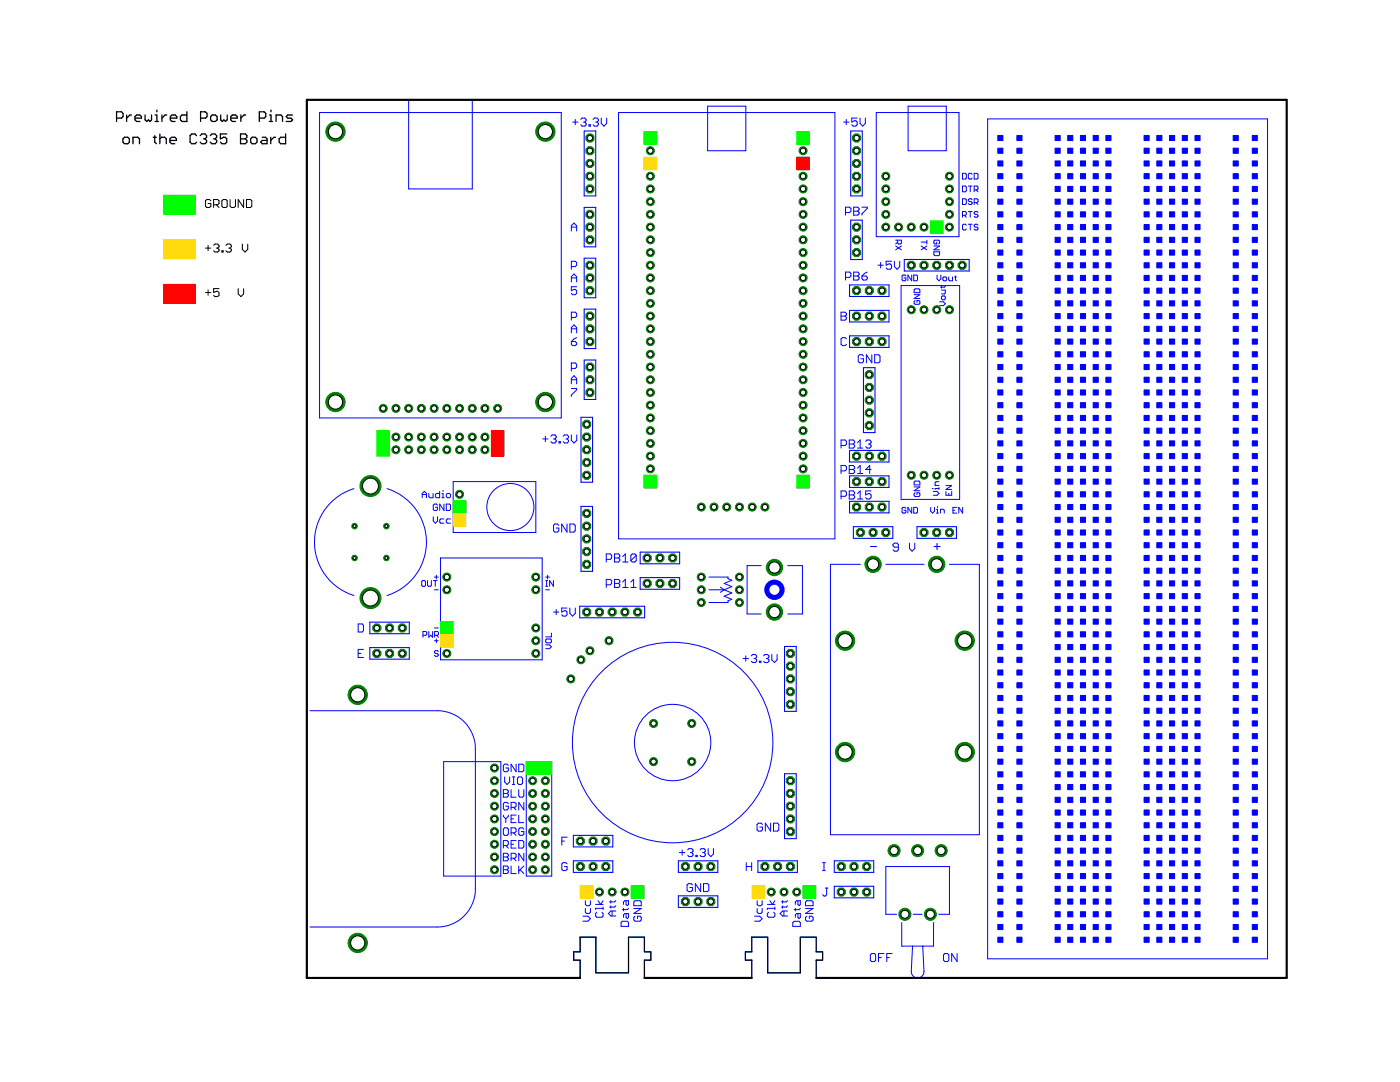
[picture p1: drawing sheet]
<svg xmlns="http://www.w3.org/2000/svg" width="279mm" height="216mm" viewBox="0 0 279 216" stroke-linecap="round" stroke-linejoin="round" font-family="sans-serif">
<g fill="none" stroke="#00f" stroke-width=".2">
<path d="M81.6 19.9h12.7v17.8h-12.7zM63.8 22.5h48.2v60.9h-48.2zM114.3 24.4h1M114.8 23.8v1.1M115.9 23.8l.3-.2h.5l.3 .2v.3l-.3 .3M116.4 24.4h.3M116.7 24.4l.3 .2v.3l-.3 .3h-.5l-.3-.3M117.5 24.9h.3v.3h-.3zM118.4 23.8l.2-.2h.6l.2 .2v.3l-.2 .3M118.9 24.4h.3M119.2 24.4l.2 .2v.3l-.2 .3h-.6l-.2-.3M120 23.6v1l.5 .6 .6-.6v-1"/>
<path d="M123.4 22.5h43.2v85h-43.2zM141.2 21.2h7.6v8.9h-7.6zM168.4 24.4h1M168.9 23.8v1.1M171.1 23.6h-1.1v.8l.5-.3h.3l.3 .3v.5l-.3 .3h-.5l-.3-.3M171.6 23.6v1l.6 .6 .5-.6v-1M174.9 22.5h16.5v24.7h-16.5zM181.2 21.2h7.6v8.9h-7.6zM192.1 34.6h.6l.1 .2v.7l-.1 .2h-.6zM192.1 37.1h.6l.1 .2v.8l-.1 .2h-.6zM192.1 39.7h.6l.1 .2v.7l-.1 .2h-.6zM193.3 37.1h.7"/>
<path d="M193.6 37.1v1.2M194 39.9l-.2-.2h-.4l-.1 .3 .1 .2h.4l.2 .4-.2 .2h-.4l-.1-.2M194 34.8l-.2-.2h-.4l-.1 .2v.7l.1 .2h.4l.2-.2M194.4 34.6h.6l.2 .2v.7l-.2 .2h-.6zM194.4 37.9h.6l.2-.2v-.4l-.2-.2h-.6v1.2M194.8 37.9l.4 .4M197.1 23.7h55.9v167.6h-55.9zM114 46.1v-1.1l.6-.5 .5 .5v1.1M114 53.2h.8l.3-.3v-.5l-.3-.3h-.8v1.6M114 56.3v-1.1l.6-.5 .5 .5v1.1M114 55.5h1.1M114 45.3h1.1"/>
<path d="M115.1 57.2h-1.1v.8l.6-.3h.2l.3 .3v.5l-.3 .3h-.5l-.3-.3M168.7 42.4h.8l.3-.3v-.5l-.3-.3h-.8v1.6M168.7 55.4h.8l.3-.3v-.6l-.3-.2h-.8v1.6M170.4 41.3h.8l.2 .3v.3l-.2 .2 .2 .3v.3l-.2 .2h-.8zM170.4 54.3h.8l.2 .2v.3l-.2 .3 .2 .3v.2l-.2 .3h-.8zM170.4 42.1h.8M170.4 55.1h.8M172 41.3h1.1v.3l-1.1 1.1v.2M172 55.1h.8l.3 .3v.2l-.3 .3h-.5l-.3-.3zM173.1 54.3l-.5 .2-.6 .6M175.2 52.9h1.1M175.7 52.4v1.1"/>
<path d="M177.9 52.1h-1.1v.8l.9-.2 .2 .2v.6l-.2 .2h-.6l-.3-.2M178.5 52.1v1.1l.5 .5 .6-.5v-1.1M178.8 47.9h1.1v.6l-.2 .2h-.4l-.2-.2v-.6M178.8 49.1l1.1 .7M179.1 48.3l-.3 .4M179.8 57h11.7v42.7h-11.7zM179.9 49.1l-1.1 .7M180.8 55.1l-.2-.2h-.4l-.2 .2v.7l.2 .2h.4l.2-.2v-.3h-.4M181.9 54.9v1.1l-.7-1.1v1.1M182.4 54.9h.5l.2 .2v.7l-.2 .2h-.5zM182.4 57.8l.2-.2h.8l.2 .2v.6h-1.2zM182.4 58.8h1.2l-1.2 .8h1.2"/>
<path d="M182.6 60l-.2 .2v.3l.2 .2h.8l.2-.2v-.3l-.2-.2h-.4v.3M183.8 48.3h1.2M183.8 49.1l1.2 .7M185 47.9v.8M185 49.1l-1.2 .7M186.4 50.2h1.1v.6l-.2 .2h-.7l-.2-.2zM186.4 49.1h1.1l-1.1 .7h1.1M186.9 48.3v.4h-.3l-.2-.2v-.4l.2-.2h.7l.2 .2v.4l-.2 .2M187 54.9v.7l.4 .4 .4-.4v-.7M187.9 57.9h.8v.6l-.2 .2h-.6M187.9 59.2l.2-.1h.4l.2 .1v.4l-.2 .2h-.4l-.2-.2zM187.9 57.1v.4"/>
<path d="M188.2 55.5l.2-.2h.3l.2 .2v.3l-.2 .2h-.3l-.2-.2zM188.7 57.1l-.2 .2h-.8M189.3 55.3v.5l.2 .2h.6v-.7M190.5 55.3h.4M190.7 55.1v.7l.2 .2M192.1 43h.6l.1-.2v-.4l-.1-.2h-.6v1.1M192.5 43l.3 .3M192.8 44.9l-.1-.2h-.4l-.2 .2v.8l.2 .2h.4l.1-.2M193.3 44.7h.7M193.3 42.2h.7M193.6 42.2v1.1M193.6 44.7v1.2"/>
<path d="M194.4 40.4h.6l.2-.2v-.3l-.2-.2h-.6v1.1M194.8 40.4l.4 .4M195.2 42.4l-.2-.2h-.4l-.2 .2 .2 .4h.4l.2 .2-.2 .3h-.4l-.2-.1M195.2 44.9l-.2-.2h-.4l-.2 .2 .2 .4h.4l.2 .2-.2 .4h-.4l-.2-.2M114 63.4h.8l.3-.3v-.6l-.3-.2h-.8v1.6M114 66.4v-1l.6-.6 .5 .6v1M114 68.2h.8l.3 .2v.3l-.3 .3h-.5l-.3-.3zM114 73.5h.8l.3-.3v-.5l-.3-.3h-.8v1.6M114 76.6v-1.1l.6-.5 .5 .5v1.1M114 77.5h1.1v.3l-1.1 1v.3M114 65.6h1.1M114 75.8h1.1"/>
<path d="M115.1 67.4l-.5 .2-.6 .6M167.9 62.3h.8l.2 .2v.3l-.2 .3 .2 .3v.2l-.2 .3h-.8zM167.9 63.1h.8M168.9 67.6l-.2-.2h-.6l-.2 .2v1.1l.2 .3h.6l.2-.3M172.3 71.1l-.2-.3h-.5l-.3 .3v1l.3 .3h.5l.2-.3v-.5h-.5M174 70.8v1.6l-1.1-1.6v1.6M174.6 70.8h.8l.2 .3v1l-.2 .3h-.8zM187.5 60.2h.8l.4 .4-.4 .4h-.8M70.6 97.5a11.2 11.2 0 0 0-7.8 10.7 11.2 11.2 0 0 0 7.8 10.6M77.2 97.5a11.2 11.2 0 0 1 7.9 10.7 11.2 11.2 0 0 1-7.9 10.6M84.3 99.3v-.8l.4-.5 .4 .5v.8M84.3 98.7h.8"/>
<path d="M85.6 98.5v.6l.2 .2h.6v-.8M87.7 98v1.3h-.6l-.2-.2v-.4l.2-.2h.6M88.2 98.5h.2v.8M88.2 99.3h.4M88.4 97.8v.2M89.3 98.5h.4l.2 .2v.4l-.2 .2h-.4l-.2-.2v-.4zM90.4 96.1h16.5v10.2h-16.5zM108.3 87.6h1.1M108.8 87.1v1M109.9 87.1l.3-.3h.5l.3 .3v.2l-.3 .3M110.5 87.6h.2M110.7 87.6l.3 .3v.2l-.3 .3h-.5l-.3-.3"/>
<path d="M111.6 88.1h.2v.3h-.2zM112.4 87.1l.3-.3h.5l.3 .3v.2l-.3 .3M112.9 87.6h.3M113.2 87.6l.3 .3v.2l-.3 .3h-.5l-.3-.3M114 86.8v1.1l.6 .5 .5-.5v-1.1M167.9 88.9h.8l.2-.3v-.5l-.2-.3h-.8v1.6M167.9 94h.8l.2-.3v-.5l-.2-.3h-.8v1.6M167.9 99h.8l.2-.2v-.6l-.2-.2h-.8v1.6M169.5 87.8h.8l.3 .3v.2l-.3 .3 .3 .3v.2l-.3 .3h-.8zM169.5 92.9h.8l.3 .3v.2l-.3 .3 .3 .3v.2l-.3 .3h-.8zM169.5 98h.8l.3 .2v.3l-.3 .3 .3 .2v.3l-.3 .3h-.8zM169.5 88.6h.8"/>
<path d="M169.5 93.7h.8M169.5 98.8h.8M171.1 89.4h1.1M171.1 88.3l.6-.5v1.6M171.1 93.4l.6-.5v1.6M171.1 98.5l.6-.5v1.6M171.1 94.5h1.1M171.1 99.6h1.1M172.8 88.1l.2-.3h.6l.2 .3v.2l-.2 .3M173.3 88.6h.3M173.6 88.6l.2 .3v.2l-.2 .3h-.6l-.2-.3M173.8 98h-1v.8l.8-.3 .2 .3v.5l-.2 .3h-.6l-.2-.3"/>
<path d="M173.8 93.7h-1l.8-.8v1.6M182.4 97.2h1.2l-1.2 .7h1.2M182.6 98.3l-.2 .2v.4l.2 .2h.8l.2-.2v-.4l-.2-.2h-.4v.4M182.6 96h.8l.2 .2v.6h-1.2v-.6zM186.1 97.5h.1M186.2 98.1h.8l.4 .3-.4 .4h-.8M187.4 96.1h-.6l-.2 .2v.6h.8M187.4 97.5h-.8v.2M187.4 97.3v.4M188.8 98.1v.7h1.1v-.7M188.8 96.9h1.1l-1.1 .8h1.1M189.4 98.4v.4"/>
<path d="M84.3 115.8h.4l.2 .2v.8l-.2 .2h-.4l-.1-.2v-.8zM85.3 115.8v1l.2 .2h.4l.2-.2v-1M86.5 103.1v.9l.4 .4 .4-.4v-.9M86.5 115.8h.7M86.7 115.1h.8M86.7 117.7h.8M86.9 115.8v1.2M87.1 114.8v.7M87.3 100.8l-.2-.2h-.4l-.2 .2v.8l.2 .3h.4l.2-.3v-.4h-.4M87.9 111.3h20.3v20.4h-20.3zM88.6 103.5h-.6l-.2 .3v.4l.2 .2h.6M88.6 100.6v1.3l-.8-1.3v1.3"/>
<path d="M89.1 100.6h.6l.2 .2v.8l-.2 .3h-.6zM89.9 103.5h-.6l-.2 .3v.4l.2 .2h.6M108.9 117h.4M108.9 115.8h.4M108.9 115.1h.8M108.9 117.7h.8M109.1 115.8v1.2M109.3 114.8v.7M110.4 115.8v1.2l-.7-1.2v1.2M111.5 104.8l-.2-.2h-.6l-.2 .2v1.1l.2 .3h.6l.2-.3v-.5h-.5M113.2 104.6v1.6l-1.1-1.6v1.6M113.7 104.6h.8l.3 .2v1.1l-.3 .3h-.8z"/>
<path d="M121 111.6h.8l.3-.3v-.5l-.3-.3h-.8v1.6M121 116.7h.8l.3-.3v-.5l-.3-.3h-.8v1.6M122.6 110.5h.8l.3 .3v.3l-.3 .2 .3 .3v.3l-.3 .2h-.8zM122.6 115.6h.8l.3 .3v.2l-.3 .3 .3 .3v.2l-.3 .3h-.8zM122.6 111.3h.8M122.6 116.4h.8M124.3 112.1h1M124.3 111.1l.5-.6v1.6M124.3 116.1l.5-.5v1.6M124.3 117.2h1M125.9 117.2h1.1M125.9 116.1l.5-.5v1.6"/>
<path d="M127 110.8l-.3-.3h-.5l-.3 .3v1.1M127 110.8v1.1l-.3 .2h-.5l-.3-.2M127 110.8l-1.1 1.1M141.5 115.1h3.8v.4l.7 .3-1.5 .6 1.5 .7-1.5 .6M141.5 117.7h3M143.8 117.2l.7 .5M144.5 117.7l1.5 .6-1.5 .7 1.5 .6-.7 .3v.3h-3.8M144.5 117.7l-.7 .5M151.9 112.9h-2.8v9.6h2.8M157.2 112.9h2.9v9.6h-2.9M171.7 112.6h-6v54h29.8v-54h-6M176.8 112.6h7.6"/>
<path d="M179.3 109.2h-.8l-.3-.3v-.3l.3-.2h.5l.3 .2v1.1l-.3 .3h-.5l-.3-.3M180.8 101.4l-.2-.2h-.4l-.2 .2v.8l.2 .2h.4l.2-.2v-.4h-.4M181.5 108.4v1.1l.5 .5 .6-.5v-1.1M181.9 101.2v1.2l-.7-1.2v1.2M182.4 101.2h.5l.2 .2v.8l-.2 .2h-.5zM185.7 101.2v.8l.4 .4 .4-.4v-.8M186.9 102.4h.4M186.9 101.6h.2v.8M187.1 101v.2M187.7 102.4v-.8h.6l.1 .2v.6M190.2 101.8h.4M190.9 101.2h-.7v1.2h.7"/>
<path d="M192.1 101.2v1.2l-.8-1.2v1.2M71.5 124.5h.8l.2 .3v1l-.2 .3h-.8zM71.5 130.4h.5M72.5 129.6h-1v1.6h1M84.4 126.8h.6l.2-.2v-.4l-.2-.2h-.6v1.1M85.6 126v1.1l.4-.3 .3 .3v-1.1M86.7 125.3h.8M86.7 127.8h.8M86.7 126.8h.6l.2-.2v-.4l-.2-.2h-.6v1.1M87.1 127.5v.7M87.1 126.8l.4 .3M87.5 130l-.2-.2h-.4l-.2 .4 .2 .2h.4l.2 .4-.2 .2h-.4l-.2-.2"/>
<path d="M108.9 128.7h.8l.3 .4-.3 .3h-.8M109.1 127.5h.8l.1 .2v.4l-.1 .2h-.8l-.2-.2v-.4zM110 126.3v.8h-1.1M110.5 122.1h1M111 121.6v1.1M113.2 121.3h-1.1v.8l.5-.2h.3l.3 .2v.6l-.3 .2h-.5l-.3-.2M113.7 121.3v1.1l.6 .5 .5-.5v-1.1M148.3 131.4h1.1M148.8 130.9v1M149.9 130.9l.3-.3h.5l.3 .3v.2l-.3 .3M150.5 131.4h.2M150.7 131.4l.3 .3v.2l-.3 .3h-.5l-.3-.3"/>
<path d="M151.6 131.9h.2v.3h-.2zM152.4 130.9l.3-.3h.5l.3 .3v.2l-.3 .3M152.9 131.4h.3M153.2 131.4l.3 .3v.2l-.3 .3h-.5l-.3-.3M154 130.6v1.1l.6 .5 .5-.5v-1.1M61.9 141.8h25.4a7.6 7.6 0 0 1 7.6 7.6v28a7.6 7.6 0 0 1-7.6 7.6h-25.4M88.5 152h11.4v22.8h-11.4zM100.5 157.6h.7l.3 .2v.3l-.3 .2 .3 .3v.2l-.3 .3h-.7zM100.5 158.3h.7M100.7 155v1l.5 .5 .5-.5v-1M101.5 152.7l-.3-.2h-.5l-.2 .2v1l.2 .3h.5l.3-.3v-.5h-.6M102 157.6v1.5h1"/>
<path d="M102.3 156.5h.4M102.3 155h.4M102.5 155v1.5M103 152.5v1.5l-1-1.5v1.5M103.3 155.3l.2-.3h.5l.3 .3v1l-.3 .2h-.5l-.2-.2zM103.5 152.5h.8l.2 .2v1l-.2 .3h-.8zM103.5 157.6v1.2l.3 .3h.5l.2-.3v-1.2M105 152h5.1v22.8h-5.1zM100.5 168.7h.7l.3-.2v-.5l-.3-.3h-.7v1.5M100.5 162.6v.3l.4 .5M100.5 170.3h.7l.3 .2v.3l-.3 .2 .3 .3v.2l-.3 .3h-.7zM100.5 172.8h.7l.3 .3v.2l-.3 .2 .3 .3v.3l-.3 .2h-.7z"/>
<path d="M100.5 171h.7M100.5 173.5h.7M100.7 165.2h.5l.3 .2v1l-.3 .3h-.5l-.2-.3v-1zM100.9 163.4v.7M100.9 168.7l.6 .5M101.5 160.4l-.3-.3h-.5l-.2 .3v1l.2 .2h.5l.3-.2v-.5h-.6M101.5 162.6v.3l-.6 .5M102 161.1h.7l.3-.2v-.5l-.3-.3h-.7v1.5M102 166.2h.7l.3-.3v-.5l-.3-.2h-.7v1.5M102 171.3h.7l.3-.3v-.5l-.3-.2h-.7v1.5M102 172.8v1.5h1M102 163.4h.5"/>
<path d="M102 168.5h.5M102.5 166.2l.5 .5M102.5 161.1l.5 .5M102.5 171.3l.5 .5M103 162.6h-1v1.5h1M103 167.7h-1v1.5h1M103.5 162.6v1.5h1M103.5 167.7h.8l.2 .3v1l-.2 .2h-.8zM103.5 172.8v1.5M103.8 173.5l.7 .8M104.5 160.1v1.5l-1-1.5v1.5M104.5 165.4l-.2-.2h-.5l-.3 .2v1l.3 .3h.5l.2-.3v-.5h-.5"/>
<path d="M104.5 170.3v1.5l-1-1.5v1.5M104.5 172.8l-1 1M112.1 167.8h.5M113.2 167h-1.1v1.6M113.2 172.4l-.3-.3h-.5l-.3 .3v1.1l.3 .2h.5l.3-.2v-.6h-.6M116.8 179.7v.8l.3 .2h.5l.2-.2v-.8M119.4 179.7l.5 .8 .5-.8M121.9 179.7v.5M122.9 179.7l-.2 .3h-1.1M124.9 179.7v.8l.3 .2 .2-.2v-.8h-.7l-.3 .3v.5M126.7 179.7h1l.3 .3v.7h-1.5v-.7zM135.6 170.1h1.1"/>
<path d="M136.1 169.6v1.1M137.2 169.6l.3-.3h.5l.3 .3v.3l-.3 .2M137.8 170.1h.2M138 170.1l.3 .3v.3l-.3 .2h-.5l-.3-.2M138.2 176.6l-.3-.3h-.5l-.3 .3v1.1l.3 .2h.5l.3-.2v-.6h-.5M138.9 170.7h.2v.2h-.2zM139.7 169.6l.3-.3h.5l.3 .3v.3l-.3 .2M139.8 176.3v1.6l-1-1.6v1.6M140.2 170.1h.3M140.4 176.3h.8l.3 .3v1.1l-.3 .2h-.8zM140.5 170.1l.3 .3v.3l-.3 .2h-.5l-.3-.2M141.3 169.3v1.1l.6 .5 .5-.5v-1.1"/>
<path d="M148.9 172.9h1.1M148.9 172.1v1.6M150 172.1v1.6M151.1 179.7v.8l.3 .2h.4l.3-.2v-.8M152.2 164.5l-.3-.2h-.5l-.3 .2v1.1l.3 .2h.5l.3-.2v-.6h-.6M153.6 179.7l.6 .8 .4-.8M153.8 164.3v1.5l-1.1-1.5v1.5M154.4 164.3h.8l.2 .2v1.1l-.2 .2h-.8zM156.2 179.7v.5M157.2 179.7l-.3 .3h-1M159.2 179.7v.8l.3 .2 .2-.2v-.8h-.7l-.3 .3v.5M160.8 180l.2-.3h1l.3 .3v.7h-1.5z"/>
<path d="M164.2 172.1h.5M164.2 173.7h.5M164.4 172.1v1.6M164.7 177.2h.5M165 177.2v1.3l-.3 .3h-.3l-.2-.3M116.3 182.8h1l.5 .5-.5 .5h-1M116.8 181.3v.7l.3 .3h.5l.2-.3v-.7M118.9 180.5h1.5M119.1 182l-.2 .3v.5l.2 .2h1l.3-.2v-.5l-.3-.3M120.4 181.3h-1.5v.2M120.4 181v.5M121.9 180.7v.5"/>
<path d="M122.2 181.8v1M122.9 181.8h-1l-.5 .5 .5 .5h1M122.9 180.7l-.2 .3h-1.1M124.2 183.8h1l.2 .3v.7h-1.4v-.7zM124.4 181.3v.5M124.9 182.3v.7l.3 .3 .2-.3v-.7h-.7l-.3 .2v.5M125.4 181.3l-.2 .2h-1M126.5 181.3h1.5l-1.5 1h1.5M126.7 182.8l-.2 .2v.6l.2 .2h1l.3-.2v-.6l-.3-.2h-.5v.5M150.6 182.8h1l.5 .5-.5 .5h-1M151.1 181.3v.7l.3 .3h.4l.3-.3v-.7M153.1 180.5h1.5"/>
<path d="M153.4 182l-.3 .3v.5l.3 .2h1l.2-.2v-.5l-.2-.3M154.6 181.3h-1.5v.2M154.6 181v.5M156.2 180.7v.5M156.4 181.8v1M157.2 181.8h-1l-.5 .5 .5 .5h1M157.2 180.7l-.3 .3h-1M158.2 184.1l.3-.3h1l.2 .3v.7h-1.5zM158.7 181.3v.5M159.2 182.3v.7l.3 .3 .2-.3v-.7h-.7l-.3 .2v.5M159.7 181.3l-.2 .2h-1M160.8 181.3h1.5l-1.5 1h1.5"/>
<path d="M161 182.8l-.2 .2v.6l.2 .2h1l.3-.2v-.6l-.3-.2h-.5v.5M174 190.3h.5l.3 .2v1.1l-.3 .3h-.5l-.3-.3v-1.1zM175.3 191.1h.6M176.4 190.3h-1.1v1.6M177 191.1h.5M178 190.3h-1v1.6M178.9 182.4h-2.1v-9.5h12.7v9.5h-2.2M180 184.1v4.7h6.3v-4.7M182.1 188.8l-.2 5.1a1.27 1.27 0 0 0 1.2 1.2 1.27 1.27 0 0 0 1.3-1.2l-.3-5.1M182.2 182.4h1.8M188.3 190.5l.3-.2h.5l.3 .2v1.1l-.3 .3h-.5l-.3-.3zM191 190.3v1.6l-1.1-1.6v1.6"/>
<circle cx="101.9" cy="101.2" r="4.7"/>
<circle cx="134.2" cy="148.2" r="20"/>
<circle cx="134.2" cy="148.2" r="7.6"/>
</g>
<path d="M61.2 19.9h195.6v175.2h-93.9v-3.5h1.3v-1.7h-1.3v-2.9h-3.2v7.1h-6.5v-7.1h-3.2v2.9h-1.2v1.7h1.2v3.5h-21.4v-3.5h1.3v-1.7h-1.3v-2.9h-3.2v7.1h-6.5v-7.1h-3.1v2.9h-1.3v1.7h1.3v3.5h-54.6z" fill="none" stroke="#00f" stroke-width=".25"/>
<g fill="#00f" stroke="#00f" stroke-width=".2">
<path d="M228.3 184.5h1v1h-1z"/>
<path d="M230.9 184.5h1v1h-1z"/>
<path d="M233.4 184.5h1v1h-1z"/>
<path d="M235.9 184.5h1.1v1h-1.1z"/>
<path d="M238.5 184.5h1v1h-1z"/>
<path d="M228.3 187h1v1h-1z"/>
<path d="M230.9 187h1v1h-1z"/>
<path d="M233.4 187h1v1h-1z"/>
<path d="M235.9 187h1.1v1h-1.1z"/>
<path d="M238.5 187h1v1h-1z"/>
<path d="M228.3 179.4h1v1h-1z"/>
<path d="M230.9 179.4h1v1h-1z"/>
<path d="M233.4 179.4h1v1h-1z"/>
<path d="M235.9 179.4h1.1v1h-1.1z"/>
<path d="M238.5 179.4h1v1h-1z"/>
<path d="M228.3 181.9h1v1h-1z"/>
<path d="M230.9 181.9h1v1h-1z"/>
<path d="M233.4 181.9h1v1h-1z"/>
<path d="M235.9 181.9h1.1v1h-1.1z"/>
<path d="M238.5 181.9h1v1h-1z"/>
<path d="M228.3 174.3h1v1h-1z"/>
<path d="M230.9 174.3h1v1h-1z"/>
<path d="M233.4 174.3h1v1h-1z"/>
<path d="M235.9 174.3h1.1v1h-1.1z"/>
<path d="M238.5 174.3h1v1h-1z"/>
<path d="M228.3 176.8h1v1.1h-1z"/>
<path d="M230.9 176.8h1v1.1h-1z"/>
<path d="M233.4 176.8h1v1.1h-1z"/>
<path d="M235.9 176.8h1.1v1.1h-1.1z"/>
<path d="M238.5 176.8h1v1.1h-1z"/>
<path d="M228.3 169.2h1v1h-1z"/>
<path d="M230.9 169.2h1v1h-1z"/>
<path d="M233.4 169.2h1v1h-1z"/>
<path d="M235.9 169.2h1.1v1h-1.1z"/>
<path d="M238.5 169.2h1v1h-1z"/>
<path d="M228.3 171.8h1v1h-1z"/>
<path d="M230.9 171.8h1v1h-1z"/>
<path d="M233.4 171.8h1v1h-1z"/>
<path d="M235.9 171.8h1.1v1h-1.1z"/>
<path d="M238.5 171.8h1v1h-1z"/>
<path d="M228.3 164.2h1v1h-1z"/>
<path d="M230.9 164.2h1v1h-1z"/>
<path d="M233.4 164.2h1v1h-1z"/>
<path d="M235.9 164.2h1.1v1h-1.1z"/>
<path d="M238.5 164.2h1v1h-1z"/>
<path d="M228.3 166.7h1v1h-1z"/>
<path d="M230.9 166.7h1v1h-1z"/>
<path d="M233.4 166.7h1v1h-1z"/>
<path d="M235.9 166.7h1.1v1h-1.1z"/>
<path d="M238.5 166.7h1v1h-1z"/>
<path d="M228.3 159.1h1v1h-1z"/>
<path d="M230.9 159.1h1v1h-1z"/>
<path d="M233.4 159.1h1v1h-1z"/>
<path d="M235.9 159.1h1.1v1h-1.1z"/>
<path d="M238.5 159.1h1v1h-1z"/>
<path d="M228.3 161.6h1v1h-1z"/>
<path d="M230.9 161.6h1v1h-1z"/>
<path d="M233.4 161.6h1v1h-1z"/>
<path d="M235.9 161.6h1.1v1h-1.1z"/>
<path d="M238.5 161.6h1v1h-1z"/>
<path d="M228.3 154h1v1h-1z"/>
<path d="M230.9 154h1v1h-1z"/>
<path d="M233.4 154h1v1h-1z"/>
<path d="M235.9 154h1.1v1h-1.1z"/>
<path d="M238.5 154h1v1h-1z"/>
<path d="M228.3 156.5h1v1.1h-1z"/>
<path d="M230.9 156.5h1v1.1h-1z"/>
<path d="M233.4 156.5h1v1.1h-1z"/>
<path d="M235.9 156.5h1.1v1.1h-1.1z"/>
<path d="M238.5 156.5h1v1.1h-1z"/>
<path d="M228.3 148.9h1v1h-1z"/>
<path d="M230.9 148.9h1v1h-1z"/>
<path d="M233.4 148.9h1v1h-1z"/>
<path d="M235.9 148.9h1.1v1h-1.1z"/>
<path d="M238.5 148.9h1v1h-1z"/>
<path d="M228.3 151.5h1v1h-1z"/>
<path d="M230.9 151.5h1v1h-1z"/>
<path d="M233.4 151.5h1v1h-1z"/>
<path d="M235.9 151.5h1.1v1h-1.1z"/>
<path d="M238.5 151.5h1v1h-1z"/>
<path d="M228.3 143.8h1v1.1h-1z"/>
<path d="M230.9 143.8h1v1.1h-1z"/>
<path d="M233.4 143.8h1v1.1h-1z"/>
<path d="M235.9 143.8h1.1v1.1h-1.1z"/>
<path d="M238.5 143.8h1v1.1h-1z"/>
<path d="M228.3 146.4h1v1h-1z"/>
<path d="M230.9 146.4h1v1h-1z"/>
<path d="M233.4 146.4h1v1h-1z"/>
<path d="M235.9 146.4h1.1v1h-1.1z"/>
<path d="M238.5 146.4h1v1h-1z"/>
<path d="M228.3 138.8h1v1h-1z"/>
<path d="M230.9 138.8h1v1h-1z"/>
<path d="M233.4 138.8h1v1h-1z"/>
<path d="M235.9 138.8h1.1v1h-1.1z"/>
<path d="M238.5 138.8h1v1h-1z"/>
<path d="M228.3 141.3h1v1h-1z"/>
<path d="M230.9 141.3h1v1h-1z"/>
<path d="M233.4 141.3h1v1h-1z"/>
<path d="M235.9 141.3h1.1v1h-1.1z"/>
<path d="M238.5 141.3h1v1h-1z"/>
<path d="M228.3 133.7h1v1h-1z"/>
<path d="M230.9 133.7h1v1h-1z"/>
<path d="M233.4 133.7h1v1h-1z"/>
<path d="M235.9 133.7h1.1v1h-1.1z"/>
<path d="M238.5 133.7h1v1h-1z"/>
<path d="M228.3 136.2h1v1h-1z"/>
<path d="M230.9 136.2h1v1h-1z"/>
<path d="M233.4 136.2h1v1h-1z"/>
<path d="M235.9 136.2h1.1v1h-1.1z"/>
<path d="M238.5 136.2h1v1h-1z"/>
<path d="M228.3 128.6h1v1h-1z"/>
<path d="M230.9 128.6h1v1h-1z"/>
<path d="M233.4 128.6h1v1h-1z"/>
<path d="M235.9 128.6h1.1v1h-1.1z"/>
<path d="M238.5 128.6h1v1h-1z"/>
<path d="M228.3 131.1h1v1.1h-1z"/>
<path d="M230.9 131.1h1v1.1h-1z"/>
<path d="M233.4 131.1h1v1.1h-1z"/>
<path d="M235.9 131.1h1.1v1.1h-1.1z"/>
<path d="M238.5 131.1h1v1.1h-1z"/>
<path d="M228.3 123.5h1v1h-1z"/>
<path d="M230.9 123.5h1v1h-1z"/>
<path d="M233.4 123.5h1v1h-1z"/>
<path d="M235.9 123.5h1.1v1h-1.1z"/>
<path d="M238.5 123.5h1v1h-1z"/>
<path d="M228.3 126.1h1v1h-1z"/>
<path d="M230.9 126.1h1v1h-1z"/>
<path d="M233.4 126.1h1v1h-1z"/>
<path d="M235.9 126.1h1.1v1h-1.1z"/>
<path d="M238.5 126.1h1v1h-1z"/>
<path d="M228.3 118.4h1v1.1h-1z"/>
<path d="M230.9 118.4h1v1.1h-1z"/>
<path d="M233.4 118.4h1v1.1h-1z"/>
<path d="M235.9 118.4h1.1v1.1h-1.1z"/>
<path d="M238.5 118.4h1v1.1h-1z"/>
<path d="M228.3 121h1v1h-1z"/>
<path d="M230.9 121h1v1h-1z"/>
<path d="M233.4 121h1v1h-1z"/>
<path d="M235.9 121h1.1v1h-1.1z"/>
<path d="M238.5 121h1v1h-1z"/>
<path d="M228.3 113.4h1v1h-1z"/>
<path d="M230.9 113.4h1v1h-1z"/>
<path d="M233.4 113.4h1v1h-1z"/>
<path d="M235.9 113.4h1.1v1h-1.1z"/>
<path d="M238.5 113.4h1v1h-1z"/>
<path d="M228.3 115.9h1v1h-1z"/>
<path d="M230.9 115.9h1v1h-1z"/>
<path d="M233.4 115.9h1v1h-1z"/>
<path d="M235.9 115.9h1.1v1h-1.1z"/>
<path d="M238.5 115.9h1v1h-1z"/>
<path d="M228.3 108.3h1v1h-1z"/>
<path d="M230.9 108.3h1v1h-1z"/>
<path d="M233.4 108.3h1v1h-1z"/>
<path d="M235.9 108.3h1.1v1h-1.1z"/>
<path d="M238.5 108.3h1v1h-1z"/>
<path d="M228.3 110.8h1v1h-1z"/>
<path d="M230.9 110.8h1v1h-1z"/>
<path d="M233.4 110.8h1v1h-1z"/>
<path d="M235.9 110.8h1.1v1h-1.1z"/>
<path d="M238.5 110.8h1v1h-1z"/>
<path d="M228.3 103.2h1v1h-1z"/>
<path d="M230.9 103.2h1v1h-1z"/>
<path d="M233.4 103.2h1v1h-1z"/>
<path d="M235.9 103.2h1.1v1h-1.1z"/>
<path d="M238.5 103.2h1v1h-1z"/>
<path d="M228.3 105.7h1v1.1h-1z"/>
<path d="M230.9 105.7h1v1.1h-1z"/>
<path d="M233.4 105.7h1v1.1h-1z"/>
<path d="M235.9 105.7h1.1v1.1h-1.1z"/>
<path d="M238.5 105.7h1v1.1h-1z"/>
<path d="M228.3 98.1h1v1h-1z"/>
<path d="M230.9 98.1h1v1h-1z"/>
<path d="M233.4 98.1h1v1h-1z"/>
<path d="M235.9 98.1h1.1v1h-1.1z"/>
<path d="M238.5 98.1h1v1h-1z"/>
<path d="M228.3 100.7h1v1h-1z"/>
<path d="M230.9 100.7h1v1h-1z"/>
<path d="M233.4 100.7h1v1h-1z"/>
<path d="M235.9 100.7h1.1v1h-1.1z"/>
<path d="M238.5 100.7h1v1h-1z"/>
<path d="M228.3 93h1v1.1h-1z"/>
<path d="M230.9 93h1v1.1h-1z"/>
<path d="M233.4 93h1v1.1h-1z"/>
<path d="M235.9 93h1.1v1.1h-1.1z"/>
<path d="M238.5 93h1v1.1h-1z"/>
<path d="M228.3 95.6h1v1h-1z"/>
<path d="M230.9 95.6h1v1h-1z"/>
<path d="M233.4 95.6h1v1h-1z"/>
<path d="M235.9 95.6h1.1v1h-1.1z"/>
<path d="M238.5 95.6h1v1h-1z"/>
<path d="M228.3 88h1v1h-1z"/>
<path d="M230.9 88h1v1h-1z"/>
<path d="M233.4 88h1v1h-1z"/>
<path d="M235.9 88h1.1v1h-1.1z"/>
<path d="M238.5 88h1v1h-1z"/>
<path d="M228.3 90.5h1v1h-1z"/>
<path d="M230.9 90.5h1v1h-1z"/>
<path d="M233.4 90.5h1v1h-1z"/>
<path d="M235.9 90.5h1.1v1h-1.1z"/>
<path d="M238.5 90.5h1v1h-1z"/>
<path d="M228.3 82.9h1v1h-1z"/>
<path d="M230.9 82.9h1v1h-1z"/>
<path d="M233.4 82.9h1v1h-1z"/>
<path d="M235.9 82.9h1.1v1h-1.1z"/>
<path d="M238.5 82.9h1v1h-1z"/>
<path d="M228.3 85.4h1v1h-1z"/>
<path d="M230.9 85.4h1v1h-1z"/>
<path d="M233.4 85.4h1v1h-1z"/>
<path d="M235.9 85.4h1.1v1h-1.1z"/>
<path d="M238.5 85.4h1v1h-1z"/>
<path d="M228.3 77.8h1v1h-1z"/>
<path d="M230.9 77.8h1v1h-1z"/>
<path d="M233.4 77.8h1v1h-1z"/>
<path d="M235.9 77.8h1.1v1h-1.1z"/>
<path d="M238.5 77.8h1v1h-1z"/>
<path d="M228.3 80.3h1v1.1h-1z"/>
<path d="M230.9 80.3h1v1.1h-1z"/>
<path d="M233.4 80.3h1v1.1h-1z"/>
<path d="M235.9 80.3h1.1v1.1h-1.1z"/>
<path d="M238.5 80.3h1v1.1h-1z"/>
<path d="M228.3 72.7h1v1h-1z"/>
<path d="M230.9 72.7h1v1h-1z"/>
<path d="M233.4 72.7h1v1h-1z"/>
<path d="M235.9 72.7h1.1v1h-1.1z"/>
<path d="M238.5 72.7h1v1h-1z"/>
<path d="M228.3 75.3h1v1h-1z"/>
<path d="M230.9 75.3h1v1h-1z"/>
<path d="M233.4 75.3h1v1h-1z"/>
<path d="M235.9 75.3h1.1v1h-1.1z"/>
<path d="M238.5 75.3h1v1h-1z"/>
<path d="M228.3 67.6h1v1.1h-1z"/>
<path d="M230.9 67.6h1v1.1h-1z"/>
<path d="M233.4 67.6h1v1.1h-1z"/>
<path d="M235.9 67.6h1.1v1.1h-1.1z"/>
<path d="M238.5 67.6h1v1.1h-1z"/>
<path d="M228.3 70.2h1v1h-1z"/>
<path d="M230.9 70.2h1v1h-1z"/>
<path d="M233.4 70.2h1v1h-1z"/>
<path d="M235.9 70.2h1.1v1h-1.1z"/>
<path d="M238.5 70.2h1v1h-1z"/>
<path d="M228.3 62.6h1v1h-1z"/>
<path d="M230.9 62.6h1v1h-1z"/>
<path d="M233.4 62.6h1v1h-1z"/>
<path d="M235.9 62.6h1.1v1h-1.1z"/>
<path d="M238.5 62.6h1v1h-1z"/>
<path d="M228.3 65.1h1v1h-1z"/>
<path d="M230.9 65.1h1v1h-1z"/>
<path d="M233.4 65.1h1v1h-1z"/>
<path d="M235.9 65.1h1.1v1h-1.1z"/>
<path d="M238.5 65.1h1v1h-1z"/>
<path d="M228.3 57.5h1v1h-1z"/>
<path d="M230.9 57.5h1v1h-1z"/>
<path d="M233.4 57.5h1v1h-1z"/>
<path d="M235.9 57.5h1.1v1h-1.1z"/>
<path d="M238.5 57.5h1v1h-1z"/>
<path d="M228.3 60h1v1h-1z"/>
<path d="M230.9 60h1v1h-1z"/>
<path d="M233.4 60h1v1h-1z"/>
<path d="M235.9 60h1.1v1h-1.1z"/>
<path d="M238.5 60h1v1h-1z"/>
<path d="M228.3 52.4h1v1h-1z"/>
<path d="M230.9 52.4h1v1h-1z"/>
<path d="M233.4 52.4h1v1h-1z"/>
<path d="M235.9 52.4h1.1v1h-1.1z"/>
<path d="M238.5 52.4h1v1h-1z"/>
<path d="M228.3 54.9h1v1.1h-1z"/>
<path d="M230.9 54.9h1v1.1h-1z"/>
<path d="M233.4 54.9h1v1.1h-1z"/>
<path d="M235.9 54.9h1.1v1.1h-1.1z"/>
<path d="M238.5 54.9h1v1.1h-1z"/>
<path d="M228.3 47.3h1v1.1h-1z"/>
<path d="M230.9 47.3h1v1.1h-1z"/>
<path d="M233.4 47.3h1v1.1h-1z"/>
<path d="M235.9 47.3h1.1v1.1h-1.1z"/>
<path d="M238.5 47.3h1v1.1h-1z"/>
<path d="M228.3 49.9h1v1h-1z"/>
<path d="M230.9 49.9h1v1h-1z"/>
<path d="M233.4 49.9h1v1h-1z"/>
<path d="M235.9 49.9h1.1v1h-1.1z"/>
<path d="M238.5 49.9h1v1h-1z"/>
<path d="M228.3 42.3h1v1h-1z"/>
<path d="M230.9 42.3h1v1h-1z"/>
<path d="M233.4 42.3h1v1h-1z"/>
<path d="M235.9 42.3h1.1v1h-1.1z"/>
<path d="M238.5 42.3h1v1h-1z"/>
<path d="M228.3 44.8h1v1h-1z"/>
<path d="M230.9 44.8h1v1h-1z"/>
<path d="M233.4 44.8h1v1h-1z"/>
<path d="M235.9 44.8h1.1v1h-1.1z"/>
<path d="M238.5 44.8h1v1h-1z"/>
<path d="M228.3 37.2h1v1h-1z"/>
<path d="M230.9 37.2h1v1h-1z"/>
<path d="M233.4 37.2h1v1h-1z"/>
<path d="M235.9 37.2h1.1v1h-1.1z"/>
<path d="M238.5 37.2h1v1h-1z"/>
<path d="M228.3 39.7h1v1h-1z"/>
<path d="M230.9 39.7h1v1h-1z"/>
<path d="M233.4 39.7h1v1h-1z"/>
<path d="M235.9 39.7h1.1v1h-1.1z"/>
<path d="M238.5 39.7h1v1h-1z"/>
<path d="M228.3 32.1h1v1h-1z"/>
<path d="M230.9 32.1h1v1h-1z"/>
<path d="M233.4 32.1h1v1h-1z"/>
<path d="M235.9 32.1h1.1v1h-1.1z"/>
<path d="M238.5 32.1h1v1h-1z"/>
<path d="M228.3 34.6h1v1.1h-1z"/>
<path d="M230.9 34.6h1v1.1h-1z"/>
<path d="M233.4 34.6h1v1.1h-1z"/>
<path d="M235.9 34.6h1.1v1.1h-1.1z"/>
<path d="M238.5 34.6h1v1.1h-1z"/>
<path d="M228.3 27h1v1h-1z"/>
<path d="M230.9 27h1v1h-1z"/>
<path d="M233.4 27h1v1h-1z"/>
<path d="M235.9 27h1.1v1h-1.1z"/>
<path d="M238.5 27h1v1h-1z"/>
<path d="M228.3 29.6h1v1h-1z"/>
<path d="M230.9 29.6h1v1h-1z"/>
<path d="M233.4 29.6h1v1h-1z"/>
<path d="M235.9 29.6h1.1v1h-1.1z"/>
<path d="M238.5 29.6h1v1h-1z"/>
<path d="M210.6 184.5h1v1h-1z"/>
<path d="M213.1 184.5h1v1h-1z"/>
<path d="M215.6 184.5h1v1h-1z"/>
<path d="M218.2 184.5h1v1h-1z"/>
<path d="M220.7 184.5h1v1h-1z"/>
<path d="M210.6 187h1v1h-1z"/>
<path d="M213.1 187h1v1h-1z"/>
<path d="M215.6 187h1v1h-1z"/>
<path d="M218.2 187h1v1h-1z"/>
<path d="M220.7 187h1v1h-1z"/>
<path d="M210.6 179.4h1v1h-1z"/>
<path d="M213.1 179.4h1v1h-1z"/>
<path d="M215.6 179.4h1v1h-1z"/>
<path d="M218.2 179.4h1v1h-1z"/>
<path d="M220.7 179.4h1v1h-1z"/>
<path d="M210.6 181.9h1v1h-1z"/>
<path d="M213.1 181.9h1v1h-1z"/>
<path d="M215.6 181.9h1v1h-1z"/>
<path d="M218.2 181.9h1v1h-1z"/>
<path d="M220.7 181.9h1v1h-1z"/>
<path d="M210.6 174.3h1v1h-1z"/>
<path d="M213.1 174.3h1v1h-1z"/>
<path d="M215.6 174.3h1v1h-1z"/>
<path d="M218.2 174.3h1v1h-1z"/>
<path d="M220.7 174.3h1v1h-1z"/>
<path d="M210.6 176.8h1v1.1h-1z"/>
<path d="M213.1 176.8h1v1.1h-1z"/>
<path d="M215.6 176.8h1v1.1h-1z"/>
<path d="M218.2 176.8h1v1.1h-1z"/>
<path d="M220.7 176.8h1v1.1h-1z"/>
<path d="M210.6 169.2h1v1h-1z"/>
<path d="M213.1 169.2h1v1h-1z"/>
<path d="M215.6 169.2h1v1h-1z"/>
<path d="M218.2 169.2h1v1h-1z"/>
<path d="M220.7 169.2h1v1h-1z"/>
<path d="M210.6 171.8h1v1h-1z"/>
<path d="M213.1 171.8h1v1h-1z"/>
<path d="M215.6 171.8h1v1h-1z"/>
<path d="M218.2 171.8h1v1h-1z"/>
<path d="M220.7 171.8h1v1h-1z"/>
<path d="M210.6 164.2h1v1h-1z"/>
<path d="M213.1 164.2h1v1h-1z"/>
<path d="M215.6 164.2h1v1h-1z"/>
<path d="M218.2 164.2h1v1h-1z"/>
<path d="M220.7 164.2h1v1h-1z"/>
<path d="M210.6 166.7h1v1h-1z"/>
<path d="M213.1 166.7h1v1h-1z"/>
<path d="M215.6 166.7h1v1h-1z"/>
<path d="M218.2 166.7h1v1h-1z"/>
<path d="M220.7 166.7h1v1h-1z"/>
<path d="M210.6 159.1h1v1h-1z"/>
<path d="M213.1 159.1h1v1h-1z"/>
<path d="M215.6 159.1h1v1h-1z"/>
<path d="M218.2 159.1h1v1h-1z"/>
<path d="M220.7 159.1h1v1h-1z"/>
<path d="M210.6 161.6h1v1h-1z"/>
<path d="M213.1 161.6h1v1h-1z"/>
<path d="M215.6 161.6h1v1h-1z"/>
<path d="M218.2 161.6h1v1h-1z"/>
<path d="M220.7 161.6h1v1h-1z"/>
<path d="M210.6 154h1v1h-1z"/>
<path d="M213.1 154h1v1h-1z"/>
<path d="M215.6 154h1v1h-1z"/>
<path d="M218.2 154h1v1h-1z"/>
<path d="M220.7 154h1v1h-1z"/>
<path d="M210.6 156.5h1v1.1h-1z"/>
<path d="M213.1 156.5h1v1.1h-1z"/>
<path d="M215.6 156.5h1v1.1h-1z"/>
<path d="M218.2 156.5h1v1.1h-1z"/>
<path d="M220.7 156.5h1v1.1h-1z"/>
<path d="M210.6 148.9h1v1h-1z"/>
<path d="M213.1 148.9h1v1h-1z"/>
<path d="M215.6 148.9h1v1h-1z"/>
<path d="M218.2 148.9h1v1h-1z"/>
<path d="M220.7 148.9h1v1h-1z"/>
<path d="M210.6 151.5h1v1h-1z"/>
<path d="M213.1 151.5h1v1h-1z"/>
<path d="M215.6 151.5h1v1h-1z"/>
<path d="M218.2 151.5h1v1h-1z"/>
<path d="M220.7 151.5h1v1h-1z"/>
<path d="M210.6 143.8h1v1.1h-1z"/>
<path d="M213.1 143.8h1v1.1h-1z"/>
<path d="M215.6 143.8h1v1.1h-1z"/>
<path d="M218.2 143.8h1v1.1h-1z"/>
<path d="M220.7 143.8h1v1.1h-1z"/>
<path d="M210.6 146.4h1v1h-1z"/>
<path d="M213.1 146.4h1v1h-1z"/>
<path d="M215.6 146.4h1v1h-1z"/>
<path d="M218.2 146.4h1v1h-1z"/>
<path d="M220.7 146.4h1v1h-1z"/>
<path d="M210.6 138.8h1v1h-1z"/>
<path d="M213.1 138.8h1v1h-1z"/>
<path d="M215.6 138.8h1v1h-1z"/>
<path d="M218.2 138.8h1v1h-1z"/>
<path d="M220.7 138.8h1v1h-1z"/>
<path d="M210.6 141.3h1v1h-1z"/>
<path d="M213.1 141.3h1v1h-1z"/>
<path d="M215.6 141.3h1v1h-1z"/>
<path d="M218.2 141.3h1v1h-1z"/>
<path d="M220.7 141.3h1v1h-1z"/>
<path d="M210.6 133.7h1v1h-1z"/>
<path d="M213.1 133.7h1v1h-1z"/>
<path d="M215.6 133.7h1v1h-1z"/>
<path d="M218.2 133.7h1v1h-1z"/>
<path d="M220.7 133.7h1v1h-1z"/>
<path d="M210.6 136.2h1v1h-1z"/>
<path d="M213.1 136.2h1v1h-1z"/>
<path d="M215.6 136.2h1v1h-1z"/>
<path d="M218.2 136.2h1v1h-1z"/>
<path d="M220.7 136.2h1v1h-1z"/>
<path d="M210.6 128.6h1v1h-1z"/>
<path d="M213.1 128.6h1v1h-1z"/>
<path d="M215.6 128.6h1v1h-1z"/>
<path d="M218.2 128.6h1v1h-1z"/>
<path d="M220.7 128.6h1v1h-1z"/>
<path d="M210.6 131.1h1v1.1h-1z"/>
<path d="M213.1 131.1h1v1.1h-1z"/>
<path d="M215.6 131.1h1v1.1h-1z"/>
<path d="M218.2 131.1h1v1.1h-1z"/>
<path d="M220.7 131.1h1v1.1h-1z"/>
<path d="M210.6 123.5h1v1h-1z"/>
<path d="M213.1 123.5h1v1h-1z"/>
<path d="M215.6 123.5h1v1h-1z"/>
<path d="M218.2 123.5h1v1h-1z"/>
<path d="M220.7 123.5h1v1h-1z"/>
<path d="M210.6 126.1h1v1h-1z"/>
<path d="M213.1 126.1h1v1h-1z"/>
<path d="M215.6 126.1h1v1h-1z"/>
<path d="M218.2 126.1h1v1h-1z"/>
<path d="M220.7 126.1h1v1h-1z"/>
<path d="M210.6 118.4h1v1.1h-1z"/>
<path d="M213.1 118.4h1v1.1h-1z"/>
<path d="M215.6 118.4h1v1.1h-1z"/>
<path d="M218.2 118.4h1v1.1h-1z"/>
<path d="M220.7 118.4h1v1.1h-1z"/>
<path d="M210.6 121h1v1h-1z"/>
<path d="M213.1 121h1v1h-1z"/>
<path d="M215.6 121h1v1h-1z"/>
<path d="M218.2 121h1v1h-1z"/>
<path d="M220.7 121h1v1h-1z"/>
<path d="M210.6 113.4h1v1h-1z"/>
<path d="M213.1 113.4h1v1h-1z"/>
<path d="M215.6 113.4h1v1h-1z"/>
<path d="M218.2 113.4h1v1h-1z"/>
<path d="M220.7 113.4h1v1h-1z"/>
<path d="M210.6 115.9h1v1h-1z"/>
<path d="M213.1 115.9h1v1h-1z"/>
<path d="M215.6 115.9h1v1h-1z"/>
<path d="M218.2 115.9h1v1h-1z"/>
<path d="M220.7 115.9h1v1h-1z"/>
<path d="M210.6 108.3h1v1h-1z"/>
<path d="M213.1 108.3h1v1h-1z"/>
<path d="M215.6 108.3h1v1h-1z"/>
<path d="M218.2 108.3h1v1h-1z"/>
<path d="M220.7 108.3h1v1h-1z"/>
<path d="M210.6 110.8h1v1h-1z"/>
<path d="M213.1 110.8h1v1h-1z"/>
<path d="M215.6 110.8h1v1h-1z"/>
<path d="M218.2 110.8h1v1h-1z"/>
<path d="M220.7 110.8h1v1h-1z"/>
<path d="M210.6 103.2h1v1h-1z"/>
<path d="M213.1 103.2h1v1h-1z"/>
<path d="M215.6 103.2h1v1h-1z"/>
<path d="M218.2 103.2h1v1h-1z"/>
<path d="M220.7 103.2h1v1h-1z"/>
<path d="M210.6 105.7h1v1.1h-1z"/>
<path d="M213.1 105.7h1v1.1h-1z"/>
<path d="M215.6 105.7h1v1.1h-1z"/>
<path d="M218.2 105.7h1v1.1h-1z"/>
<path d="M220.7 105.7h1v1.1h-1z"/>
<path d="M210.6 98.1h1v1h-1z"/>
<path d="M213.1 98.1h1v1h-1z"/>
<path d="M215.6 98.1h1v1h-1z"/>
<path d="M218.2 98.1h1v1h-1z"/>
<path d="M220.7 98.1h1v1h-1z"/>
<path d="M210.6 100.7h1v1h-1z"/>
<path d="M213.1 100.7h1v1h-1z"/>
<path d="M215.6 100.7h1v1h-1z"/>
<path d="M218.2 100.7h1v1h-1z"/>
<path d="M220.7 100.7h1v1h-1z"/>
<path d="M210.6 93h1v1.1h-1z"/>
<path d="M213.1 93h1v1.1h-1z"/>
<path d="M215.6 93h1v1.1h-1z"/>
<path d="M218.2 93h1v1.1h-1z"/>
<path d="M220.7 93h1v1.1h-1z"/>
<path d="M210.6 95.6h1v1h-1z"/>
<path d="M213.1 95.6h1v1h-1z"/>
<path d="M215.6 95.6h1v1h-1z"/>
<path d="M218.2 95.6h1v1h-1z"/>
<path d="M220.7 95.6h1v1h-1z"/>
<path d="M210.6 88h1v1h-1z"/>
<path d="M213.1 88h1v1h-1z"/>
<path d="M215.6 88h1v1h-1z"/>
<path d="M218.2 88h1v1h-1z"/>
<path d="M220.7 88h1v1h-1z"/>
<path d="M210.6 90.5h1v1h-1z"/>
<path d="M213.1 90.5h1v1h-1z"/>
<path d="M215.6 90.5h1v1h-1z"/>
<path d="M218.2 90.5h1v1h-1z"/>
<path d="M220.7 90.5h1v1h-1z"/>
<path d="M210.6 82.9h1v1h-1z"/>
<path d="M213.1 82.9h1v1h-1z"/>
<path d="M215.6 82.9h1v1h-1z"/>
<path d="M218.2 82.9h1v1h-1z"/>
<path d="M220.7 82.9h1v1h-1z"/>
<path d="M210.6 85.4h1v1h-1z"/>
<path d="M213.1 85.4h1v1h-1z"/>
<path d="M215.6 85.4h1v1h-1z"/>
<path d="M218.2 85.4h1v1h-1z"/>
<path d="M220.7 85.4h1v1h-1z"/>
<path d="M210.6 77.8h1v1h-1z"/>
<path d="M213.1 77.8h1v1h-1z"/>
<path d="M215.6 77.8h1v1h-1z"/>
<path d="M218.2 77.8h1v1h-1z"/>
<path d="M220.7 77.8h1v1h-1z"/>
<path d="M210.6 80.3h1v1.1h-1z"/>
<path d="M213.1 80.3h1v1.1h-1z"/>
<path d="M215.6 80.3h1v1.1h-1z"/>
<path d="M218.2 80.3h1v1.1h-1z"/>
<path d="M220.7 80.3h1v1.1h-1z"/>
<path d="M210.6 72.7h1v1h-1z"/>
<path d="M213.1 72.7h1v1h-1z"/>
<path d="M215.6 72.7h1v1h-1z"/>
<path d="M218.2 72.7h1v1h-1z"/>
<path d="M220.7 72.7h1v1h-1z"/>
<path d="M210.6 75.3h1v1h-1z"/>
<path d="M213.1 75.3h1v1h-1z"/>
<path d="M215.6 75.3h1v1h-1z"/>
<path d="M218.2 75.3h1v1h-1z"/>
<path d="M220.7 75.3h1v1h-1z"/>
<path d="M210.6 67.6h1v1.1h-1z"/>
<path d="M213.1 67.6h1v1.1h-1z"/>
<path d="M215.6 67.6h1v1.1h-1z"/>
<path d="M218.2 67.6h1v1.1h-1z"/>
<path d="M220.7 67.6h1v1.1h-1z"/>
<path d="M210.6 70.2h1v1h-1z"/>
<path d="M213.1 70.2h1v1h-1z"/>
<path d="M215.6 70.2h1v1h-1z"/>
<path d="M218.2 70.2h1v1h-1z"/>
<path d="M220.7 70.2h1v1h-1z"/>
<path d="M210.6 62.6h1v1h-1z"/>
<path d="M213.1 62.6h1v1h-1z"/>
<path d="M215.6 62.6h1v1h-1z"/>
<path d="M218.2 62.6h1v1h-1z"/>
<path d="M220.7 62.6h1v1h-1z"/>
<path d="M210.6 65.1h1v1h-1z"/>
<path d="M213.1 65.1h1v1h-1z"/>
<path d="M215.6 65.1h1v1h-1z"/>
<path d="M218.2 65.1h1v1h-1z"/>
<path d="M220.7 65.1h1v1h-1z"/>
<path d="M210.6 57.5h1v1h-1z"/>
<path d="M213.1 57.5h1v1h-1z"/>
<path d="M215.6 57.5h1v1h-1z"/>
<path d="M218.2 57.5h1v1h-1z"/>
<path d="M220.7 57.5h1v1h-1z"/>
<path d="M210.6 60h1v1h-1z"/>
<path d="M213.1 60h1v1h-1z"/>
<path d="M215.6 60h1v1h-1z"/>
<path d="M218.2 60h1v1h-1z"/>
<path d="M220.7 60h1v1h-1z"/>
<path d="M210.6 52.4h1v1h-1z"/>
<path d="M213.1 52.4h1v1h-1z"/>
<path d="M215.6 52.4h1v1h-1z"/>
<path d="M218.2 52.4h1v1h-1z"/>
<path d="M220.7 52.4h1v1h-1z"/>
<path d="M210.6 54.9h1v1.1h-1z"/>
<path d="M213.1 54.9h1v1.1h-1z"/>
<path d="M215.6 54.9h1v1.1h-1z"/>
<path d="M218.2 54.9h1v1.1h-1z"/>
<path d="M220.7 54.9h1v1.1h-1z"/>
<path d="M210.6 47.3h1v1.1h-1z"/>
<path d="M213.1 47.3h1v1.1h-1z"/>
<path d="M215.6 47.3h1v1.1h-1z"/>
<path d="M218.2 47.3h1v1.1h-1z"/>
<path d="M220.7 47.3h1v1.1h-1z"/>
<path d="M210.6 49.9h1v1h-1z"/>
<path d="M213.1 49.9h1v1h-1z"/>
<path d="M215.6 49.9h1v1h-1z"/>
<path d="M218.2 49.9h1v1h-1z"/>
<path d="M220.7 49.9h1v1h-1z"/>
<path d="M210.6 42.3h1v1h-1z"/>
<path d="M213.1 42.3h1v1h-1z"/>
<path d="M215.6 42.3h1v1h-1z"/>
<path d="M218.2 42.3h1v1h-1z"/>
<path d="M220.7 42.3h1v1h-1z"/>
<path d="M210.6 44.8h1v1h-1z"/>
<path d="M213.1 44.8h1v1h-1z"/>
<path d="M215.6 44.8h1v1h-1z"/>
<path d="M218.2 44.8h1v1h-1z"/>
<path d="M220.7 44.8h1v1h-1z"/>
<path d="M210.6 37.2h1v1h-1z"/>
<path d="M213.1 37.2h1v1h-1z"/>
<path d="M215.6 37.2h1v1h-1z"/>
<path d="M218.2 37.2h1v1h-1z"/>
<path d="M220.7 37.2h1v1h-1z"/>
<path d="M210.6 39.7h1v1h-1z"/>
<path d="M213.1 39.7h1v1h-1z"/>
<path d="M215.6 39.7h1v1h-1z"/>
<path d="M218.2 39.7h1v1h-1z"/>
<path d="M220.7 39.7h1v1h-1z"/>
<path d="M210.6 32.1h1v1h-1z"/>
<path d="M213.1 32.1h1v1h-1z"/>
<path d="M215.6 32.1h1v1h-1z"/>
<path d="M218.2 32.1h1v1h-1z"/>
<path d="M220.7 32.1h1v1h-1z"/>
<path d="M210.6 34.6h1v1.1h-1z"/>
<path d="M213.1 34.6h1v1.1h-1z"/>
<path d="M215.6 34.6h1v1.1h-1z"/>
<path d="M218.2 34.6h1v1.1h-1z"/>
<path d="M220.7 34.6h1v1.1h-1z"/>
<path d="M210.6 27h1v1h-1z"/>
<path d="M213.1 27h1v1h-1z"/>
<path d="M215.6 27h1v1h-1z"/>
<path d="M218.2 27h1v1h-1z"/>
<path d="M220.7 27h1v1h-1z"/>
<path d="M210.6 29.6h1v1h-1z"/>
<path d="M213.1 29.6h1v1h-1z"/>
<path d="M215.6 29.6h1v1h-1z"/>
<path d="M218.2 29.6h1v1h-1z"/>
<path d="M220.7 29.6h1v1h-1z"/>
<path d="M202.9 184.5h1.1v1h-1.1z"/>
<path d="M202.9 187h1.1v1h-1.1z"/>
<path d="M202.9 179.4h1.1v1h-1.1z"/>
<path d="M202.9 181.9h1.1v1h-1.1z"/>
<path d="M202.9 174.3h1.1v1h-1.1z"/>
<path d="M202.9 176.8h1.1v1.1h-1.1z"/>
<path d="M202.9 169.2h1.1v1h-1.1z"/>
<path d="M202.9 171.8h1.1v1h-1.1z"/>
<path d="M202.9 164.2h1.1v1h-1.1z"/>
<path d="M202.9 166.7h1.1v1h-1.1z"/>
<path d="M202.9 159.1h1.1v1h-1.1z"/>
<path d="M202.9 161.6h1.1v1h-1.1z"/>
<path d="M202.9 154h1.1v1h-1.1z"/>
<path d="M202.9 156.5h1.1v1.1h-1.1z"/>
<path d="M202.9 148.9h1.1v1h-1.1z"/>
<path d="M202.9 151.5h1.1v1h-1.1z"/>
<path d="M202.9 143.8h1.1v1.1h-1.1z"/>
<path d="M202.9 146.4h1.1v1h-1.1z"/>
<path d="M202.9 138.8h1.1v1h-1.1z"/>
<path d="M202.9 141.3h1.1v1h-1.1z"/>
<path d="M202.9 133.7h1.1v1h-1.1z"/>
<path d="M202.9 136.2h1.1v1h-1.1z"/>
<path d="M202.9 128.6h1.1v1h-1.1z"/>
<path d="M202.9 131.1h1.1v1.1h-1.1z"/>
<path d="M202.9 123.5h1.1v1h-1.1z"/>
<path d="M202.9 126.1h1.1v1h-1.1z"/>
<path d="M202.9 118.4h1.1v1.1h-1.1z"/>
<path d="M202.9 121h1.1v1h-1.1z"/>
<path d="M202.9 113.4h1.1v1h-1.1z"/>
<path d="M202.9 115.9h1.1v1h-1.1z"/>
<path d="M202.9 108.3h1.1v1h-1.1z"/>
<path d="M202.9 110.8h1.1v1h-1.1z"/>
<path d="M202.9 103.2h1.1v1h-1.1z"/>
<path d="M202.9 105.7h1.1v1.1h-1.1z"/>
<path d="M202.9 98.1h1.1v1h-1.1z"/>
<path d="M202.9 100.7h1.1v1h-1.1z"/>
<path d="M202.9 93h1.1v1.1h-1.1z"/>
<path d="M202.9 95.6h1.1v1h-1.1z"/>
<path d="M202.9 88h1.1v1h-1.1z"/>
<path d="M202.9 90.5h1.1v1h-1.1z"/>
<path d="M202.9 82.9h1.1v1h-1.1z"/>
<path d="M202.9 85.4h1.1v1h-1.1z"/>
<path d="M202.9 77.8h1.1v1h-1.1z"/>
<path d="M202.9 80.3h1.1v1.1h-1.1z"/>
<path d="M202.9 72.7h1.1v1h-1.1z"/>
<path d="M202.9 75.3h1.1v1h-1.1z"/>
<path d="M202.9 67.6h1.1v1.1h-1.1z"/>
<path d="M202.9 70.2h1.1v1h-1.1z"/>
<path d="M202.9 62.6h1.1v1h-1.1z"/>
<path d="M202.9 65.1h1.1v1h-1.1z"/>
<path d="M202.9 57.5h1.1v1h-1.1z"/>
<path d="M202.9 60h1.1v1h-1.1z"/>
<path d="M202.9 52.4h1.1v1h-1.1z"/>
<path d="M202.9 54.9h1.1v1.1h-1.1z"/>
<path d="M202.9 47.3h1.1v1.1h-1.1z"/>
<path d="M202.9 49.9h1.1v1h-1.1z"/>
<path d="M202.9 42.3h1.1v1h-1.1z"/>
<path d="M202.9 44.8h1.1v1h-1.1z"/>
<path d="M202.9 37.2h1.1v1h-1.1z"/>
<path d="M202.9 39.7h1.1v1h-1.1z"/>
<path d="M202.9 32.1h1.1v1h-1.1z"/>
<path d="M202.9 34.6h1.1v1.1h-1.1z"/>
<path d="M202.9 27h1.1v1h-1.1z"/>
<path d="M202.9 29.6h1.1v1h-1.1z"/>
<path d="M199.1 184.5h1.1v1h-1.1z"/>
<path d="M199.1 187h1.1v1h-1.1z"/>
<path d="M199.1 179.4h1.1v1h-1.1z"/>
<path d="M199.1 181.9h1.1v1h-1.1z"/>
<path d="M199.1 174.3h1.1v1h-1.1z"/>
<path d="M199.1 176.8h1.1v1.1h-1.1z"/>
<path d="M199.1 169.2h1.1v1h-1.1z"/>
<path d="M199.1 171.8h1.1v1h-1.1z"/>
<path d="M199.1 164.2h1.1v1h-1.1z"/>
<path d="M199.1 166.7h1.1v1h-1.1z"/>
<path d="M199.1 159.1h1.1v1h-1.1z"/>
<path d="M199.1 161.6h1.1v1h-1.1z"/>
<path d="M199.1 154h1.1v1h-1.1z"/>
<path d="M199.1 156.5h1.1v1.1h-1.1z"/>
<path d="M199.1 148.9h1.1v1h-1.1z"/>
<path d="M199.1 151.5h1.1v1h-1.1z"/>
<path d="M199.1 143.8h1.1v1.1h-1.1z"/>
<path d="M199.1 146.4h1.1v1h-1.1z"/>
<path d="M199.1 138.8h1.1v1h-1.1z"/>
<path d="M199.1 141.3h1.1v1h-1.1z"/>
<path d="M199.1 133.7h1.1v1h-1.1z"/>
<path d="M199.1 136.2h1.1v1h-1.1z"/>
<path d="M199.1 128.6h1.1v1h-1.1z"/>
<path d="M199.1 131.1h1.1v1.1h-1.1z"/>
<path d="M199.1 123.5h1.1v1h-1.1z"/>
<path d="M199.1 126.1h1.1v1h-1.1z"/>
<path d="M199.1 118.4h1.1v1.1h-1.1z"/>
<path d="M199.1 121h1.1v1h-1.1z"/>
<path d="M199.1 113.4h1.1v1h-1.1z"/>
<path d="M199.1 115.9h1.1v1h-1.1z"/>
<path d="M199.1 108.3h1.1v1h-1.1z"/>
<path d="M199.1 110.8h1.1v1h-1.1z"/>
<path d="M199.1 103.2h1.1v1h-1.1z"/>
<path d="M199.1 105.7h1.1v1.1h-1.1z"/>
<path d="M199.1 98.1h1.1v1h-1.1z"/>
<path d="M199.1 100.7h1.1v1h-1.1z"/>
<path d="M199.1 93h1.1v1.1h-1.1z"/>
<path d="M199.1 95.6h1.1v1h-1.1z"/>
<path d="M199.1 88h1.1v1h-1.1z"/>
<path d="M199.1 90.5h1.1v1h-1.1z"/>
<path d="M199.1 82.9h1.1v1h-1.1z"/>
<path d="M199.1 85.4h1.1v1h-1.1z"/>
<path d="M199.1 77.8h1.1v1h-1.1z"/>
<path d="M199.1 80.3h1.1v1.1h-1.1z"/>
<path d="M199.1 72.7h1.1v1h-1.1z"/>
<path d="M199.1 75.3h1.1v1h-1.1z"/>
<path d="M199.1 67.6h1.1v1.1h-1.1z"/>
<path d="M199.1 70.2h1.1v1h-1.1z"/>
<path d="M199.1 62.6h1.1v1h-1.1z"/>
<path d="M199.1 65.1h1.1v1h-1.1z"/>
<path d="M199.1 57.5h1.1v1h-1.1z"/>
<path d="M199.1 60h1.1v1h-1.1z"/>
<path d="M199.1 52.4h1.1v1h-1.1z"/>
<path d="M199.1 54.9h1.1v1.1h-1.1z"/>
<path d="M199.1 47.3h1.1v1.1h-1.1z"/>
<path d="M199.1 49.9h1.1v1h-1.1z"/>
<path d="M199.1 42.3h1.1v1h-1.1z"/>
<path d="M199.1 44.8h1.1v1h-1.1z"/>
<path d="M199.1 37.2h1.1v1h-1.1z"/>
<path d="M199.1 39.7h1.1v1h-1.1z"/>
<path d="M199.1 32.1h1.1v1h-1.1z"/>
<path d="M199.1 34.6h1.1v1.1h-1.1z"/>
<path d="M199.1 27h1.1v1h-1.1z"/>
<path d="M199.1 29.6h1.1v1h-1.1z"/>
<path d="M249.9 184.5h1v1h-1z"/>
<path d="M249.9 187h1v1h-1z"/>
<path d="M249.9 179.4h1v1h-1z"/>
<path d="M249.9 181.9h1v1h-1z"/>
<path d="M249.9 174.3h1v1h-1z"/>
<path d="M249.9 176.8h1v1.1h-1z"/>
<path d="M249.9 169.2h1v1h-1z"/>
<path d="M249.9 171.8h1v1h-1z"/>
<path d="M249.9 164.2h1v1h-1z"/>
<path d="M249.9 166.7h1v1h-1z"/>
<path d="M249.9 159.1h1v1h-1z"/>
<path d="M249.9 161.6h1v1h-1z"/>
<path d="M249.9 154h1v1h-1z"/>
<path d="M249.9 156.5h1v1.1h-1z"/>
<path d="M249.9 148.9h1v1h-1z"/>
<path d="M249.9 151.5h1v1h-1z"/>
<path d="M249.9 143.8h1v1.1h-1z"/>
<path d="M249.9 146.4h1v1h-1z"/>
<path d="M249.9 138.8h1v1h-1z"/>
<path d="M249.9 141.3h1v1h-1z"/>
<path d="M249.9 133.7h1v1h-1z"/>
<path d="M249.9 136.2h1v1h-1z"/>
<path d="M249.9 128.6h1v1h-1z"/>
<path d="M249.9 131.1h1v1.1h-1z"/>
<path d="M249.9 123.5h1v1h-1z"/>
<path d="M249.9 126.1h1v1h-1z"/>
<path d="M249.9 118.4h1v1.1h-1z"/>
<path d="M249.9 121h1v1h-1z"/>
<path d="M249.9 113.4h1v1h-1z"/>
<path d="M249.9 115.9h1v1h-1z"/>
<path d="M249.9 108.3h1v1h-1z"/>
<path d="M249.9 110.8h1v1h-1z"/>
<path d="M249.9 103.2h1v1h-1z"/>
<path d="M249.9 105.7h1v1.1h-1z"/>
<path d="M249.9 98.1h1v1h-1z"/>
<path d="M249.9 100.7h1v1h-1z"/>
<path d="M249.9 93h1v1.1h-1z"/>
<path d="M249.9 95.6h1v1h-1z"/>
<path d="M249.9 88h1v1h-1z"/>
<path d="M249.9 90.5h1v1h-1z"/>
<path d="M249.9 82.9h1v1h-1z"/>
<path d="M249.9 85.4h1v1h-1z"/>
<path d="M249.9 77.8h1v1h-1z"/>
<path d="M249.9 80.3h1v1.1h-1z"/>
<path d="M249.9 72.7h1v1h-1z"/>
<path d="M249.9 75.3h1v1h-1z"/>
<path d="M249.9 67.6h1v1.1h-1z"/>
<path d="M249.9 70.2h1v1h-1z"/>
<path d="M249.9 62.6h1v1h-1z"/>
<path d="M249.9 65.1h1v1h-1z"/>
<path d="M249.9 57.5h1v1h-1z"/>
<path d="M249.9 60h1v1h-1z"/>
<path d="M249.9 52.4h1v1h-1z"/>
<path d="M249.9 54.9h1v1.1h-1z"/>
<path d="M249.9 47.3h1v1.1h-1z"/>
<path d="M249.9 49.9h1v1h-1z"/>
<path d="M249.9 42.3h1v1h-1z"/>
<path d="M249.9 44.8h1v1h-1z"/>
<path d="M249.9 37.2h1v1h-1z"/>
<path d="M249.9 39.7h1v1h-1z"/>
<path d="M249.9 32.1h1v1h-1z"/>
<path d="M249.9 34.6h1v1.1h-1z"/>
<path d="M249.9 27h1v1h-1z"/>
<path d="M249.9 29.6h1v1h-1z"/>
<path d="M246.1 184.5h1v1h-1z"/>
<path d="M246.1 187h1v1h-1z"/>
<path d="M246.1 179.4h1v1h-1z"/>
<path d="M246.1 181.9h1v1h-1z"/>
<path d="M246.1 174.3h1v1h-1z"/>
<path d="M246.1 176.8h1v1.1h-1z"/>
<path d="M246.1 169.2h1v1h-1z"/>
<path d="M246.1 171.8h1v1h-1z"/>
<path d="M246.1 164.2h1v1h-1z"/>
<path d="M246.1 166.7h1v1h-1z"/>
<path d="M246.1 159.1h1v1h-1z"/>
<path d="M246.1 161.6h1v1h-1z"/>
<path d="M246.1 154h1v1h-1z"/>
<path d="M246.1 156.5h1v1.1h-1z"/>
<path d="M246.1 148.9h1v1h-1z"/>
<path d="M246.1 151.5h1v1h-1z"/>
<path d="M246.1 143.8h1v1.1h-1z"/>
<path d="M246.1 146.4h1v1h-1z"/>
<path d="M246.1 138.8h1v1h-1z"/>
<path d="M246.1 141.3h1v1h-1z"/>
<path d="M246.1 133.7h1v1h-1z"/>
<path d="M246.1 136.2h1v1h-1z"/>
<path d="M246.1 128.6h1v1h-1z"/>
<path d="M246.1 131.1h1v1.1h-1z"/>
<path d="M246.1 123.5h1v1h-1z"/>
<path d="M246.1 126.1h1v1h-1z"/>
<path d="M246.1 118.4h1v1.1h-1z"/>
<path d="M246.1 121h1v1h-1z"/>
<path d="M246.1 113.4h1v1h-1z"/>
<path d="M246.1 115.9h1v1h-1z"/>
<path d="M246.1 108.3h1v1h-1z"/>
<path d="M246.1 110.8h1v1h-1z"/>
<path d="M246.1 103.2h1v1h-1z"/>
<path d="M246.1 105.7h1v1.1h-1z"/>
<path d="M246.1 98.1h1v1h-1z"/>
<path d="M246.1 100.7h1v1h-1z"/>
<path d="M246.1 93h1v1.1h-1z"/>
<path d="M246.1 95.6h1v1h-1z"/>
<path d="M246.1 88h1v1h-1z"/>
<path d="M246.1 90.5h1v1h-1z"/>
<path d="M246.1 82.9h1v1h-1z"/>
<path d="M246.1 85.4h1v1h-1z"/>
<path d="M246.1 77.8h1v1h-1z"/>
<path d="M246.1 80.3h1v1.1h-1z"/>
<path d="M246.1 72.7h1v1h-1z"/>
<path d="M246.1 75.3h1v1h-1z"/>
<path d="M246.1 67.6h1v1.1h-1z"/>
<path d="M246.1 70.2h1v1h-1z"/>
<path d="M246.1 62.6h1v1h-1z"/>
<path d="M246.1 65.1h1v1h-1z"/>
<path d="M246.1 57.5h1v1h-1z"/>
<path d="M246.1 60h1v1h-1z"/>
<path d="M246.1 52.4h1v1h-1z"/>
<path d="M246.1 54.9h1v1.1h-1z"/>
<path d="M246.1 47.3h1v1.1h-1z"/>
<path d="M246.1 49.9h1v1h-1z"/>
<path d="M246.1 42.3h1v1h-1z"/>
<path d="M246.1 44.8h1v1h-1z"/>
<path d="M246.1 37.2h1v1h-1z"/>
<path d="M246.1 39.7h1v1h-1z"/>
<path d="M246.1 32.1h1v1h-1z"/>
<path d="M246.1 34.6h1v1.1h-1z"/>
<path d="M246.1 27h1v1h-1z"/>
<path d="M246.1 29.6h1v1h-1z"/>
</g>
<g fill="none" stroke="#00f" stroke-width=".21">
<path d="M116.6 26.1h2.3v13h-2.3zM169.8 26.1h2.3v13h-2.3zM116.6 41.4h2.3v7.9h-2.3zM116.6 51.5h2.3v7.9h-2.3zM169.5 56.9h7.9v2.3h-7.9zM169.8 43.9h2.3v7.9h-2.3zM180.5 51.8h12.9v2.3h-12.9zM116.6 61.7h2.3v7.9h-2.3zM116.6 71.8h2.3v7.9h-2.3zM169.5 61.9h7.9v2.3h-7.9zM169.5 67h7.9v2.3h-7.9zM172.3 73.4h2.3v12.9h-2.3z"/>
<path d="M116 83.3h2.3v12.9h-2.3zM169.5 89.9h7.9v2.3h-7.9zM169.5 95h7.9v2.3h-7.9zM116 101h2.3v13h-2.3zM127.8 110.2h7.8v2.3h-7.8zM127.8 115.3h7.8v2.3h-7.8zM169.5 100h7.9v2.3h-7.9zM170.3 105.1h7.9v2.3h-7.9zM173.7 109.1h1.2M183 105.1h7.9v2.3h-7.9zM186.4 109.1h1.2M187 108.4v1.3"/>
<path d="M73.8 124.1h7.9v2.3h-7.9zM73.8 129.2h7.9v2.3h-7.9zM115.7 121h13v2.3h-13zM156.6 129h2.3v12.9h-2.3zM156.6 154.4h2.3v12.9h-2.3zM114.4 171.8h7.9v2.3h-7.9zM114.4 166.7h7.9v2.3h-7.9zM135.4 171.8h7.9v2.3h-7.9zM135.4 178.8h7.9v2.3h-7.9zM151.3 171.8h7.8v2.3h-7.8zM166.5 171.8h7.9v2.3h-7.9zM166.5 176.8h7.9v2.4h-7.9z"/>
</g>
<circle cx="154.6" cy="117.7" r="1.52" fill="none" stroke="#00f" stroke-width="1"/>
<circle cx="66.9" cy="26.3" r="1.93" fill="#008000" stroke="#008000" stroke-width=".2"/>
<circle cx="67" cy="26.3" r="1.42" fill="#fff" stroke="#000" stroke-width=".2"/>
<circle cx="108.8" cy="26.3" r="1.93" fill="#008000" stroke="#008000" stroke-width=".2"/>
<circle cx="108.8" cy="26.3" r="1.42" fill="#fff" stroke="#000" stroke-width=".2"/>
<circle cx="66.9" cy="80.2" r="1.93" fill="#008000" stroke="#008000" stroke-width=".2"/>
<circle cx="67" cy="80.2" r="1.42" fill="#fff" stroke="#000" stroke-width=".2"/>
<circle cx="108.8" cy="80.2" r="1.93" fill="#008000" stroke="#008000" stroke-width=".2"/>
<circle cx="108.8" cy="80.2" r="1.42" fill="#fff" stroke="#000" stroke-width=".2"/>
<circle cx="76.5" cy="89.7" r=".8" fill="#008000" stroke="#008000" stroke-width=".2"/>
<circle cx="76.5" cy="89.7" r=".53" fill="#fff" stroke="#000" stroke-width=".2"/>
<circle cx="79" cy="89.7" r=".8" fill="#008000" stroke="#008000" stroke-width=".2"/>
<circle cx="79" cy="89.7" r=".53" fill="#fff" stroke="#000" stroke-width=".2"/>
<circle cx="81.6" cy="89.7" r=".8" fill="#008000" stroke="#008000" stroke-width=".2"/>
<circle cx="81.6" cy="89.7" r=".53" fill="#fff" stroke="#000" stroke-width=".2"/>
<circle cx="84.1" cy="89.7" r=".8" fill="#008000" stroke="#008000" stroke-width=".2"/>
<circle cx="84.1" cy="89.7" r=".53" fill="#fff" stroke="#000" stroke-width=".2"/>
<circle cx="86.6" cy="89.7" r=".8" fill="#008000" stroke="#008000" stroke-width=".2"/>
<circle cx="86.6" cy="89.7" r=".53" fill="#fff" stroke="#000" stroke-width=".2"/>
<circle cx="89.2" cy="89.7" r=".8" fill="#008000" stroke="#008000" stroke-width=".2"/>
<circle cx="89.2" cy="89.7" r=".53" fill="#fff" stroke="#000" stroke-width=".2"/>
<circle cx="91.7" cy="89.7" r=".8" fill="#008000" stroke="#008000" stroke-width=".2"/>
<circle cx="91.7" cy="89.7" r=".53" fill="#fff" stroke="#000" stroke-width=".2"/>
<circle cx="94.3" cy="89.7" r=".8" fill="#008000" stroke="#008000" stroke-width=".2"/>
<circle cx="94.3" cy="89.7" r=".53" fill="#fff" stroke="#000" stroke-width=".2"/>
<circle cx="96.8" cy="89.7" r=".8" fill="#008000" stroke="#008000" stroke-width=".2"/>
<circle cx="96.8" cy="89.7" r=".53" fill="#fff" stroke="#000" stroke-width=".2"/>
<circle cx="99.3" cy="89.7" r=".8" fill="#008000" stroke="#008000" stroke-width=".2"/>
<circle cx="99.3" cy="89.7" r=".53" fill="#fff" stroke="#000" stroke-width=".2"/>
<circle cx="76.5" cy="81.5" r=".8" fill="#008000" stroke="#008000" stroke-width=".2"/>
<circle cx="76.5" cy="81.5" r=".53" fill="#fff" stroke="#000" stroke-width=".2"/>
<circle cx="79" cy="81.5" r=".8" fill="#008000" stroke="#008000" stroke-width=".2"/>
<circle cx="79" cy="81.5" r=".53" fill="#fff" stroke="#000" stroke-width=".2"/>
<circle cx="81.6" cy="81.5" r=".8" fill="#008000" stroke="#008000" stroke-width=".2"/>
<circle cx="81.6" cy="81.5" r=".53" fill="#fff" stroke="#000" stroke-width=".2"/>
<circle cx="84.1" cy="81.5" r=".8" fill="#008000" stroke="#008000" stroke-width=".2"/>
<circle cx="84.1" cy="81.5" r=".53" fill="#fff" stroke="#000" stroke-width=".2"/>
<circle cx="86.6" cy="81.5" r=".8" fill="#008000" stroke="#008000" stroke-width=".2"/>
<circle cx="86.6" cy="81.5" r=".53" fill="#fff" stroke="#000" stroke-width=".2"/>
<circle cx="89.2" cy="81.5" r=".8" fill="#008000" stroke="#008000" stroke-width=".2"/>
<circle cx="89.2" cy="81.5" r=".53" fill="#fff" stroke="#000" stroke-width=".2"/>
<circle cx="91.7" cy="81.5" r=".8" fill="#008000" stroke="#008000" stroke-width=".2"/>
<circle cx="91.7" cy="81.5" r=".53" fill="#fff" stroke="#000" stroke-width=".2"/>
<circle cx="94.3" cy="81.5" r=".8" fill="#008000" stroke="#008000" stroke-width=".2"/>
<circle cx="94.3" cy="81.5" r=".53" fill="#fff" stroke="#000" stroke-width=".2"/>
<circle cx="96.8" cy="81.5" r=".8" fill="#008000" stroke="#008000" stroke-width=".2"/>
<circle cx="96.8" cy="81.5" r=".53" fill="#fff" stroke="#000" stroke-width=".2"/>
<circle cx="99.3" cy="81.5" r=".8" fill="#008000" stroke="#008000" stroke-width=".2"/>
<circle cx="99.3" cy="81.5" r=".53" fill="#fff" stroke="#000" stroke-width=".2"/>
<circle cx="76.5" cy="87.2" r=".8" fill="#008000" stroke="#008000" stroke-width=".2"/>
<circle cx="76.5" cy="87.2" r=".53" fill="#fff" stroke="#000" stroke-width=".2"/>
<circle cx="79" cy="87.2" r=".8" fill="#008000" stroke="#008000" stroke-width=".2"/>
<circle cx="79" cy="87.2" r=".53" fill="#fff" stroke="#000" stroke-width=".2"/>
<circle cx="81.6" cy="87.2" r=".8" fill="#008000" stroke="#008000" stroke-width=".2"/>
<circle cx="81.6" cy="87.2" r=".53" fill="#fff" stroke="#000" stroke-width=".2"/>
<circle cx="84.1" cy="87.2" r=".8" fill="#008000" stroke="#008000" stroke-width=".2"/>
<circle cx="84.1" cy="87.2" r=".53" fill="#fff" stroke="#000" stroke-width=".2"/>
<circle cx="86.6" cy="87.2" r=".8" fill="#008000" stroke="#008000" stroke-width=".2"/>
<circle cx="86.6" cy="87.2" r=".53" fill="#fff" stroke="#000" stroke-width=".2"/>
<circle cx="89.2" cy="87.2" r=".8" fill="#008000" stroke="#008000" stroke-width=".2"/>
<circle cx="89.2" cy="87.2" r=".53" fill="#fff" stroke="#000" stroke-width=".2"/>
<circle cx="91.7" cy="87.2" r=".8" fill="#008000" stroke="#008000" stroke-width=".2"/>
<circle cx="91.7" cy="87.2" r=".53" fill="#fff" stroke="#000" stroke-width=".2"/>
<circle cx="94.3" cy="87.2" r=".8" fill="#008000" stroke="#008000" stroke-width=".2"/>
<circle cx="94.3" cy="87.2" r=".53" fill="#fff" stroke="#000" stroke-width=".2"/>
<circle cx="96.8" cy="87.2" r=".8" fill="#008000" stroke="#008000" stroke-width=".2"/>
<circle cx="96.8" cy="87.2" r=".53" fill="#fff" stroke="#000" stroke-width=".2"/>
<circle cx="99.3" cy="87.2" r=".8" fill="#008000" stroke="#008000" stroke-width=".2"/>
<circle cx="99.3" cy="87.2" r=".53" fill="#fff" stroke="#000" stroke-width=".2"/>
<circle cx="176.8" cy="45.3" r=".8" fill="#008000" stroke="#008000" stroke-width=".2"/>
<circle cx="176.8" cy="45.3" r=".53" fill="#fff" stroke="#000" stroke-width=".2"/>
<circle cx="179.3" cy="45.3" r=".8" fill="#008000" stroke="#008000" stroke-width=".2"/>
<circle cx="179.3" cy="45.3" r=".53" fill="#fff" stroke="#000" stroke-width=".2"/>
<circle cx="181.9" cy="45.3" r=".8" fill="#008000" stroke="#008000" stroke-width=".2"/>
<circle cx="181.9" cy="45.3" r=".53" fill="#fff" stroke="#000" stroke-width=".2"/>
<circle cx="184.4" cy="45.3" r=".8" fill="#008000" stroke="#008000" stroke-width=".2"/>
<circle cx="184.4" cy="45.3" r=".53" fill="#fff" stroke="#000" stroke-width=".2"/>
<circle cx="186.9" cy="45.3" r=".8" fill="#008000" stroke="#008000" stroke-width=".2"/>
<circle cx="186.9" cy="45.3" r=".53" fill="#fff" stroke="#000" stroke-width=".2"/>
<circle cx="189.5" cy="45.3" r=".8" fill="#008000" stroke="#008000" stroke-width=".2"/>
<circle cx="189.5" cy="45.3" r=".53" fill="#fff" stroke="#000" stroke-width=".2"/>
<circle cx="176.8" cy="42.8" r=".8" fill="#008000" stroke="#008000" stroke-width=".2"/>
<circle cx="176.8" cy="42.8" r=".53" fill="#fff" stroke="#000" stroke-width=".2"/>
<circle cx="176.8" cy="40.2" r=".8" fill="#008000" stroke="#008000" stroke-width=".2"/>
<circle cx="176.8" cy="40.2" r=".53" fill="#fff" stroke="#000" stroke-width=".2"/>
<circle cx="176.8" cy="37.7" r=".8" fill="#008000" stroke="#008000" stroke-width=".2"/>
<circle cx="176.8" cy="37.7" r=".53" fill="#fff" stroke="#000" stroke-width=".2"/>
<circle cx="176.8" cy="35.2" r=".8" fill="#008000" stroke="#008000" stroke-width=".2"/>
<circle cx="176.8" cy="35.2" r=".53" fill="#fff" stroke="#000" stroke-width=".2"/>
<circle cx="189.5" cy="42.8" r=".8" fill="#008000" stroke="#008000" stroke-width=".2"/>
<circle cx="189.5" cy="42.8" r=".53" fill="#fff" stroke="#000" stroke-width=".2"/>
<circle cx="189.5" cy="40.2" r=".8" fill="#008000" stroke="#008000" stroke-width=".2"/>
<circle cx="189.5" cy="40.2" r=".53" fill="#fff" stroke="#000" stroke-width=".2"/>
<circle cx="189.5" cy="37.7" r=".8" fill="#008000" stroke="#008000" stroke-width=".2"/>
<circle cx="189.5" cy="37.7" r=".53" fill="#fff" stroke="#000" stroke-width=".2"/>
<circle cx="189.5" cy="35.2" r=".8" fill="#008000" stroke="#008000" stroke-width=".2"/>
<circle cx="189.5" cy="35.2" r=".53" fill="#fff" stroke="#000" stroke-width=".2"/>
<circle cx="129.8" cy="96.1" r=".8" fill="#008000" stroke="#008000" stroke-width=".2"/>
<circle cx="129.8" cy="96.1" r=".53" fill="#fff" stroke="#000" stroke-width=".2"/>
<circle cx="129.8" cy="93.6" r=".8" fill="#008000" stroke="#008000" stroke-width=".2"/>
<circle cx="129.8" cy="93.6" r=".53" fill="#fff" stroke="#000" stroke-width=".2"/>
<circle cx="129.8" cy="91" r=".8" fill="#008000" stroke="#008000" stroke-width=".2"/>
<circle cx="129.8" cy="91" r=".53" fill="#fff" stroke="#000" stroke-width=".2"/>
<circle cx="129.8" cy="88.5" r=".8" fill="#008000" stroke="#008000" stroke-width=".2"/>
<circle cx="129.8" cy="88.5" r=".53" fill="#fff" stroke="#000" stroke-width=".2"/>
<circle cx="129.8" cy="85.9" r=".8" fill="#008000" stroke="#008000" stroke-width=".2"/>
<circle cx="129.8" cy="85.9" r=".53" fill="#fff" stroke="#000" stroke-width=".2"/>
<circle cx="129.8" cy="83.4" r=".8" fill="#008000" stroke="#008000" stroke-width=".2"/>
<circle cx="129.8" cy="83.4" r=".53" fill="#fff" stroke="#000" stroke-width=".2"/>
<circle cx="129.8" cy="80.9" r=".8" fill="#008000" stroke="#008000" stroke-width=".2"/>
<circle cx="129.8" cy="80.9" r=".53" fill="#fff" stroke="#000" stroke-width=".2"/>
<circle cx="129.8" cy="78.3" r=".8" fill="#008000" stroke="#008000" stroke-width=".2"/>
<circle cx="129.8" cy="78.3" r=".53" fill="#fff" stroke="#000" stroke-width=".2"/>
<circle cx="129.8" cy="75.8" r=".8" fill="#008000" stroke="#008000" stroke-width=".2"/>
<circle cx="129.8" cy="75.8" r=".53" fill="#fff" stroke="#000" stroke-width=".2"/>
<circle cx="129.8" cy="73.2" r=".8" fill="#008000" stroke="#008000" stroke-width=".2"/>
<circle cx="129.8" cy="73.2" r=".53" fill="#fff" stroke="#000" stroke-width=".2"/>
<circle cx="129.8" cy="70.7" r=".8" fill="#008000" stroke="#008000" stroke-width=".2"/>
<circle cx="129.8" cy="70.7" r=".53" fill="#fff" stroke="#000" stroke-width=".2"/>
<circle cx="129.8" cy="68.2" r=".8" fill="#008000" stroke="#008000" stroke-width=".2"/>
<circle cx="129.8" cy="68.2" r=".53" fill="#fff" stroke="#000" stroke-width=".2"/>
<circle cx="129.8" cy="65.6" r=".8" fill="#008000" stroke="#008000" stroke-width=".2"/>
<circle cx="129.8" cy="65.6" r=".53" fill="#fff" stroke="#000" stroke-width=".2"/>
<circle cx="129.8" cy="63.1" r=".8" fill="#008000" stroke="#008000" stroke-width=".2"/>
<circle cx="129.8" cy="63.1" r=".53" fill="#fff" stroke="#000" stroke-width=".2"/>
<circle cx="129.8" cy="60.5" r=".8" fill="#008000" stroke="#008000" stroke-width=".2"/>
<circle cx="129.8" cy="60.5" r=".53" fill="#fff" stroke="#000" stroke-width=".2"/>
<circle cx="129.8" cy="58" r=".8" fill="#008000" stroke="#008000" stroke-width=".2"/>
<circle cx="129.8" cy="58" r=".53" fill="#fff" stroke="#000" stroke-width=".2"/>
<circle cx="129.8" cy="55.5" r=".8" fill="#008000" stroke="#008000" stroke-width=".2"/>
<circle cx="129.8" cy="55.5" r=".53" fill="#fff" stroke="#000" stroke-width=".2"/>
<circle cx="129.8" cy="52.9" r=".8" fill="#008000" stroke="#008000" stroke-width=".2"/>
<circle cx="129.8" cy="52.9" r=".53" fill="#fff" stroke="#000" stroke-width=".2"/>
<circle cx="129.8" cy="50.4" r=".8" fill="#008000" stroke="#008000" stroke-width=".2"/>
<circle cx="129.8" cy="50.4" r=".53" fill="#fff" stroke="#000" stroke-width=".2"/>
<circle cx="129.8" cy="47.9" r=".8" fill="#008000" stroke="#008000" stroke-width=".2"/>
<circle cx="129.8" cy="47.9" r=".53" fill="#fff" stroke="#000" stroke-width=".2"/>
<circle cx="129.8" cy="45.3" r=".8" fill="#008000" stroke="#008000" stroke-width=".2"/>
<circle cx="129.8" cy="45.3" r=".53" fill="#fff" stroke="#000" stroke-width=".2"/>
<circle cx="129.8" cy="42.8" r=".8" fill="#008000" stroke="#008000" stroke-width=".2"/>
<circle cx="129.8" cy="42.8" r=".53" fill="#fff" stroke="#000" stroke-width=".2"/>
<circle cx="129.8" cy="40.2" r=".8" fill="#008000" stroke="#008000" stroke-width=".2"/>
<circle cx="129.8" cy="40.2" r=".53" fill="#fff" stroke="#000" stroke-width=".2"/>
<circle cx="129.8" cy="37.7" r=".8" fill="#008000" stroke="#008000" stroke-width=".2"/>
<circle cx="129.8" cy="37.7" r=".53" fill="#fff" stroke="#000" stroke-width=".2"/>
<circle cx="129.8" cy="35.2" r=".8" fill="#008000" stroke="#008000" stroke-width=".2"/>
<circle cx="129.8" cy="35.2" r=".53" fill="#fff" stroke="#000" stroke-width=".2"/>
<circle cx="129.8" cy="32.6" r=".8" fill="#008000" stroke="#008000" stroke-width=".2"/>
<circle cx="129.8" cy="32.6" r=".53" fill="#fff" stroke="#000" stroke-width=".2"/>
<circle cx="129.8" cy="30.1" r=".8" fill="#008000" stroke="#008000" stroke-width=".2"/>
<circle cx="129.8" cy="30.1" r=".53" fill="#fff" stroke="#000" stroke-width=".2"/>
<circle cx="129.8" cy="27.5" r=".8" fill="#008000" stroke="#008000" stroke-width=".2"/>
<circle cx="129.8" cy="27.5" r=".53" fill="#fff" stroke="#000" stroke-width=".2"/>
<circle cx="140" cy="101.2" r=".8" fill="#008000" stroke="#008000" stroke-width=".2"/>
<circle cx="140" cy="101.2" r=".53" fill="#fff" stroke="#000" stroke-width=".2"/>
<circle cx="142.5" cy="101.2" r=".8" fill="#008000" stroke="#008000" stroke-width=".2"/>
<circle cx="142.5" cy="101.2" r=".53" fill="#fff" stroke="#000" stroke-width=".2"/>
<circle cx="145" cy="101.2" r=".8" fill="#008000" stroke="#008000" stroke-width=".2"/>
<circle cx="145" cy="101.2" r=".53" fill="#fff" stroke="#000" stroke-width=".2"/>
<circle cx="147.6" cy="101.2" r=".8" fill="#008000" stroke="#008000" stroke-width=".2"/>
<circle cx="147.6" cy="101.2" r=".53" fill="#fff" stroke="#000" stroke-width=".2"/>
<circle cx="150.1" cy="101.2" r=".8" fill="#008000" stroke="#008000" stroke-width=".2"/>
<circle cx="150.1" cy="101.2" r=".53" fill="#fff" stroke="#000" stroke-width=".2"/>
<circle cx="152.7" cy="101.2" r=".8" fill="#008000" stroke="#008000" stroke-width=".2"/>
<circle cx="152.7" cy="101.2" r=".53" fill="#fff" stroke="#000" stroke-width=".2"/>
<circle cx="160.3" cy="96.1" r=".8" fill="#008000" stroke="#008000" stroke-width=".2"/>
<circle cx="160.3" cy="96.1" r=".53" fill="#fff" stroke="#000" stroke-width=".2"/>
<circle cx="160.3" cy="93.6" r=".8" fill="#008000" stroke="#008000" stroke-width=".2"/>
<circle cx="160.3" cy="93.6" r=".53" fill="#fff" stroke="#000" stroke-width=".2"/>
<circle cx="160.3" cy="91" r=".8" fill="#008000" stroke="#008000" stroke-width=".2"/>
<circle cx="160.3" cy="91" r=".53" fill="#fff" stroke="#000" stroke-width=".2"/>
<circle cx="160.3" cy="88.5" r=".8" fill="#008000" stroke="#008000" stroke-width=".2"/>
<circle cx="160.3" cy="88.5" r=".53" fill="#fff" stroke="#000" stroke-width=".2"/>
<circle cx="160.3" cy="85.9" r=".8" fill="#008000" stroke="#008000" stroke-width=".2"/>
<circle cx="160.3" cy="85.9" r=".53" fill="#fff" stroke="#000" stroke-width=".2"/>
<circle cx="160.3" cy="83.4" r=".8" fill="#008000" stroke="#008000" stroke-width=".2"/>
<circle cx="160.3" cy="83.4" r=".53" fill="#fff" stroke="#000" stroke-width=".2"/>
<circle cx="160.3" cy="80.9" r=".8" fill="#008000" stroke="#008000" stroke-width=".2"/>
<circle cx="160.3" cy="80.9" r=".53" fill="#fff" stroke="#000" stroke-width=".2"/>
<circle cx="160.3" cy="78.3" r=".8" fill="#008000" stroke="#008000" stroke-width=".2"/>
<circle cx="160.3" cy="78.3" r=".53" fill="#fff" stroke="#000" stroke-width=".2"/>
<circle cx="160.3" cy="75.8" r=".8" fill="#008000" stroke="#008000" stroke-width=".2"/>
<circle cx="160.3" cy="75.8" r=".53" fill="#fff" stroke="#000" stroke-width=".2"/>
<circle cx="160.3" cy="73.2" r=".8" fill="#008000" stroke="#008000" stroke-width=".2"/>
<circle cx="160.3" cy="73.2" r=".53" fill="#fff" stroke="#000" stroke-width=".2"/>
<circle cx="160.3" cy="70.7" r=".8" fill="#008000" stroke="#008000" stroke-width=".2"/>
<circle cx="160.3" cy="70.7" r=".53" fill="#fff" stroke="#000" stroke-width=".2"/>
<circle cx="160.3" cy="68.2" r=".8" fill="#008000" stroke="#008000" stroke-width=".2"/>
<circle cx="160.3" cy="68.2" r=".53" fill="#fff" stroke="#000" stroke-width=".2"/>
<circle cx="160.3" cy="65.6" r=".8" fill="#008000" stroke="#008000" stroke-width=".2"/>
<circle cx="160.3" cy="65.6" r=".53" fill="#fff" stroke="#000" stroke-width=".2"/>
<circle cx="160.3" cy="63.1" r=".8" fill="#008000" stroke="#008000" stroke-width=".2"/>
<circle cx="160.3" cy="63.1" r=".53" fill="#fff" stroke="#000" stroke-width=".2"/>
<circle cx="160.3" cy="60.5" r=".8" fill="#008000" stroke="#008000" stroke-width=".2"/>
<circle cx="160.3" cy="60.5" r=".53" fill="#fff" stroke="#000" stroke-width=".2"/>
<circle cx="160.3" cy="58" r=".8" fill="#008000" stroke="#008000" stroke-width=".2"/>
<circle cx="160.3" cy="58" r=".53" fill="#fff" stroke="#000" stroke-width=".2"/>
<circle cx="160.3" cy="55.5" r=".8" fill="#008000" stroke="#008000" stroke-width=".2"/>
<circle cx="160.3" cy="55.5" r=".53" fill="#fff" stroke="#000" stroke-width=".2"/>
<circle cx="160.3" cy="52.9" r=".8" fill="#008000" stroke="#008000" stroke-width=".2"/>
<circle cx="160.3" cy="52.9" r=".53" fill="#fff" stroke="#000" stroke-width=".2"/>
<circle cx="160.3" cy="50.4" r=".8" fill="#008000" stroke="#008000" stroke-width=".2"/>
<circle cx="160.3" cy="50.4" r=".53" fill="#fff" stroke="#000" stroke-width=".2"/>
<circle cx="160.3" cy="47.9" r=".8" fill="#008000" stroke="#008000" stroke-width=".2"/>
<circle cx="160.3" cy="47.9" r=".53" fill="#fff" stroke="#000" stroke-width=".2"/>
<circle cx="160.3" cy="45.3" r=".8" fill="#008000" stroke="#008000" stroke-width=".2"/>
<circle cx="160.3" cy="45.3" r=".53" fill="#fff" stroke="#000" stroke-width=".2"/>
<circle cx="160.3" cy="42.8" r=".8" fill="#008000" stroke="#008000" stroke-width=".2"/>
<circle cx="160.3" cy="42.8" r=".53" fill="#fff" stroke="#000" stroke-width=".2"/>
<circle cx="160.3" cy="40.2" r=".8" fill="#008000" stroke="#008000" stroke-width=".2"/>
<circle cx="160.3" cy="40.2" r=".53" fill="#fff" stroke="#000" stroke-width=".2"/>
<circle cx="160.3" cy="37.7" r=".8" fill="#008000" stroke="#008000" stroke-width=".2"/>
<circle cx="160.3" cy="37.7" r=".53" fill="#fff" stroke="#000" stroke-width=".2"/>
<circle cx="160.3" cy="35.2" r=".8" fill="#008000" stroke="#008000" stroke-width=".2"/>
<circle cx="160.3" cy="35.2" r=".53" fill="#fff" stroke="#000" stroke-width=".2"/>
<circle cx="160.3" cy="32.6" r=".8" fill="#008000" stroke="#008000" stroke-width=".2"/>
<circle cx="160.3" cy="32.6" r=".53" fill="#fff" stroke="#000" stroke-width=".2"/>
<circle cx="160.3" cy="30.1" r=".8" fill="#008000" stroke="#008000" stroke-width=".2"/>
<circle cx="160.3" cy="30.1" r=".53" fill="#fff" stroke="#000" stroke-width=".2"/>
<circle cx="160.3" cy="27.5" r=".8" fill="#008000" stroke="#008000" stroke-width=".2"/>
<circle cx="160.3" cy="27.5" r=".53" fill="#fff" stroke="#000" stroke-width=".2"/>
<circle cx="91.7" cy="101.2" r=".8" fill="#008000" stroke="#008000" stroke-width=".2"/>
<circle cx="91.7" cy="101.2" r=".53" fill="#fff" stroke="#000" stroke-width=".2"/>
<circle cx="91.7" cy="98.6" r=".8" fill="#008000" stroke="#008000" stroke-width=".2"/>
<circle cx="91.7" cy="98.6" r=".53" fill="#fff" stroke="#000" stroke-width=".2"/>
<circle cx="91.7" cy="103.7" r=".8" fill="#008000" stroke="#008000" stroke-width=".2"/>
<circle cx="91.7" cy="103.7" r=".53" fill="#fff" stroke="#000" stroke-width=".2"/>
<circle cx="89.2" cy="130.4" r=".8" fill="#008000" stroke="#008000" stroke-width=".2"/>
<circle cx="89.2" cy="130.4" r=".53" fill="#fff" stroke="#000" stroke-width=".2"/>
<circle cx="89.2" cy="127.8" r=".8" fill="#008000" stroke="#008000" stroke-width=".2"/>
<circle cx="89.2" cy="127.8" r=".53" fill="#fff" stroke="#000" stroke-width=".2"/>
<circle cx="89.2" cy="125.3" r=".8" fill="#008000" stroke="#008000" stroke-width=".2"/>
<circle cx="89.2" cy="125.3" r=".53" fill="#fff" stroke="#000" stroke-width=".2"/>
<circle cx="89.2" cy="117.7" r=".8" fill="#008000" stroke="#008000" stroke-width=".2"/>
<circle cx="89.2" cy="117.7" r=".53" fill="#fff" stroke="#000" stroke-width=".2"/>
<circle cx="89.2" cy="115.1" r=".8" fill="#008000" stroke="#008000" stroke-width=".2"/>
<circle cx="89.2" cy="115.1" r=".53" fill="#fff" stroke="#000" stroke-width=".2"/>
<circle cx="106.9" cy="130.4" r=".8" fill="#008000" stroke="#008000" stroke-width=".2"/>
<circle cx="106.9" cy="130.4" r=".53" fill="#fff" stroke="#000" stroke-width=".2"/>
<circle cx="106.9" cy="127.8" r=".8" fill="#008000" stroke="#008000" stroke-width=".2"/>
<circle cx="106.9" cy="127.8" r=".53" fill="#fff" stroke="#000" stroke-width=".2"/>
<circle cx="106.9" cy="125.3" r=".8" fill="#008000" stroke="#008000" stroke-width=".2"/>
<circle cx="106.9" cy="125.3" r=".53" fill="#fff" stroke="#000" stroke-width=".2"/>
<circle cx="106.9" cy="117.7" r=".8" fill="#008000" stroke="#008000" stroke-width=".2"/>
<circle cx="106.9" cy="117.7" r=".53" fill="#fff" stroke="#000" stroke-width=".2"/>
<circle cx="106.9" cy="115.1" r=".8" fill="#008000" stroke="#008000" stroke-width=".2"/>
<circle cx="106.9" cy="115.1" r=".53" fill="#fff" stroke="#000" stroke-width=".2"/>
<circle cx="117.7" cy="129.9" r=".8" fill="#008000" stroke="#008000" stroke-width=".2"/>
<circle cx="117.7" cy="129.9" r=".53" fill="#fff" stroke="#000" stroke-width=".2"/>
<circle cx="115.9" cy="131.7" r=".8" fill="#008000" stroke="#008000" stroke-width=".2"/>
<circle cx="115.9" cy="131.7" r=".53" fill="#fff" stroke="#000" stroke-width=".2"/>
<circle cx="113.9" cy="135.5" r=".8" fill="#008000" stroke="#008000" stroke-width=".2"/>
<circle cx="113.9" cy="135.5" r=".53" fill="#fff" stroke="#000" stroke-width=".2"/>
<circle cx="121.5" cy="127.8" r=".8" fill="#008000" stroke="#008000" stroke-width=".2"/>
<circle cx="121.5" cy="127.8" r=".53" fill="#fff" stroke="#000" stroke-width=".2"/>
<circle cx="130.4" cy="144.4" r=".8" fill="#008000" stroke="#008000" stroke-width=".2"/>
<circle cx="130.4" cy="144.4" r=".53" fill="#fff" stroke="#000" stroke-width=".2"/>
<circle cx="130.4" cy="152" r=".8" fill="#008000" stroke="#008000" stroke-width=".2"/>
<circle cx="130.4" cy="152" r=".53" fill="#fff" stroke="#000" stroke-width=".2"/>
<circle cx="138" cy="152" r=".8" fill="#008000" stroke="#008000" stroke-width=".2"/>
<circle cx="138" cy="152" r=".53" fill="#fff" stroke="#000" stroke-width=".2"/>
<circle cx="138" cy="144.4" r=".8" fill="#008000" stroke="#008000" stroke-width=".2"/>
<circle cx="138" cy="144.4" r=".53" fill="#fff" stroke="#000" stroke-width=".2"/>
<circle cx="181.9" cy="94.8" r=".8" fill="#008000" stroke="#008000" stroke-width=".2"/>
<circle cx="181.9" cy="94.8" r=".53" fill="#fff" stroke="#000" stroke-width=".2"/>
<circle cx="184.4" cy="94.8" r=".8" fill="#008000" stroke="#008000" stroke-width=".2"/>
<circle cx="184.4" cy="94.8" r=".53" fill="#fff" stroke="#000" stroke-width=".2"/>
<circle cx="186.9" cy="94.8" r=".8" fill="#008000" stroke="#008000" stroke-width=".2"/>
<circle cx="186.9" cy="94.8" r=".53" fill="#fff" stroke="#000" stroke-width=".2"/>
<circle cx="189.5" cy="94.8" r=".8" fill="#008000" stroke="#008000" stroke-width=".2"/>
<circle cx="189.5" cy="94.8" r=".53" fill="#fff" stroke="#000" stroke-width=".2"/>
<circle cx="181.9" cy="61.8" r=".8" fill="#008000" stroke="#008000" stroke-width=".2"/>
<circle cx="181.9" cy="61.8" r=".53" fill="#fff" stroke="#000" stroke-width=".2"/>
<circle cx="184.4" cy="61.8" r=".8" fill="#008000" stroke="#008000" stroke-width=".2"/>
<circle cx="184.4" cy="61.8" r=".53" fill="#fff" stroke="#000" stroke-width=".2"/>
<circle cx="186.9" cy="61.8" r=".8" fill="#008000" stroke="#008000" stroke-width=".2"/>
<circle cx="186.9" cy="61.8" r=".53" fill="#fff" stroke="#000" stroke-width=".2"/>
<circle cx="189.5" cy="61.8" r=".8" fill="#008000" stroke="#008000" stroke-width=".2"/>
<circle cx="189.5" cy="61.8" r=".53" fill="#fff" stroke="#000" stroke-width=".2"/>
<circle cx="186.9" cy="112.6" r="1.63" fill="#008000" stroke="#008000" stroke-width=".2"/>
<circle cx="186.9" cy="112.6" r="1.12" fill="#fff" stroke="#000" stroke-width=".2"/>
<circle cx="174.2" cy="112.6" r="1.63" fill="#008000" stroke="#008000" stroke-width=".2"/>
<circle cx="174.2" cy="112.6" r="1.12" fill="#fff" stroke="#000" stroke-width=".2"/>
<circle cx="192.5" cy="127.8" r="1.93" fill="#008000" stroke="#008000" stroke-width=".2"/>
<circle cx="192.5" cy="127.8" r="1.42" fill="#fff" stroke="#000" stroke-width=".2"/>
<circle cx="168.7" cy="127.8" r="1.93" fill="#008000" stroke="#008000" stroke-width=".2"/>
<circle cx="168.7" cy="127.8" r="1.42" fill="#fff" stroke="#000" stroke-width=".2"/>
<circle cx="192.5" cy="150.1" r="1.93" fill="#008000" stroke="#008000" stroke-width=".2"/>
<circle cx="192.5" cy="150.1" r="1.42" fill="#fff" stroke="#000" stroke-width=".2"/>
<circle cx="168.7" cy="150.1" r="1.93" fill="#008000" stroke="#008000" stroke-width=".2"/>
<circle cx="168.7" cy="150.1" r="1.42" fill="#fff" stroke="#000" stroke-width=".2"/>
<circle cx="147.6" cy="115.1" r=".8" fill="#008000" stroke="#008000" stroke-width=".2"/>
<circle cx="147.6" cy="115.1" r=".53" fill="#fff" stroke="#000" stroke-width=".2"/>
<circle cx="147.6" cy="117.7" r=".8" fill="#008000" stroke="#008000" stroke-width=".2"/>
<circle cx="147.6" cy="117.7" r=".53" fill="#fff" stroke="#000" stroke-width=".2"/>
<circle cx="147.6" cy="120.2" r=".8" fill="#008000" stroke="#008000" stroke-width=".2"/>
<circle cx="147.6" cy="120.2" r=".53" fill="#fff" stroke="#000" stroke-width=".2"/>
<circle cx="154.6" cy="113.2" r="1.63" fill="#008000" stroke="#008000" stroke-width=".2"/>
<circle cx="154.6" cy="113.2" r="1.12" fill="#fff" stroke="#000" stroke-width=".2"/>
<circle cx="154.6" cy="122.1" r="1.63" fill="#008000" stroke="#008000" stroke-width=".2"/>
<circle cx="154.6" cy="122.1" r="1.12" fill="#fff" stroke="#000" stroke-width=".2"/>
<circle cx="140" cy="115.1" r=".8" fill="#008000" stroke="#008000" stroke-width=".2"/>
<circle cx="140" cy="115.1" r=".53" fill="#fff" stroke="#000" stroke-width=".2"/>
<circle cx="140" cy="117.7" r=".8" fill="#008000" stroke="#008000" stroke-width=".2"/>
<circle cx="140" cy="117.7" r=".53" fill="#fff" stroke="#000" stroke-width=".2"/>
<circle cx="140" cy="120.2" r=".8" fill="#008000" stroke="#008000" stroke-width=".2"/>
<circle cx="140" cy="120.2" r=".53" fill="#fff" stroke="#000" stroke-width=".2"/>
<circle cx="180.6" cy="182.4" r="1.21" fill="#008000" stroke="#008000" stroke-width=".2"/>
<circle cx="180.6" cy="182.4" r=".8" fill="#fff" stroke="#000" stroke-width=".2"/>
<circle cx="185.7" cy="182.4" r="1.21" fill="#008000" stroke="#008000" stroke-width=".2"/>
<circle cx="185.7" cy="182.4" r=".8" fill="#fff" stroke="#000" stroke-width=".2"/>
<circle cx="183.1" cy="169.7" r="1.21" fill="#008000" stroke="#008000" stroke-width=".2"/>
<circle cx="183.1" cy="169.7" r=".8" fill="#fff" stroke="#000" stroke-width=".2"/>
<circle cx="178.4" cy="169.7" r="1.21" fill="#008000" stroke="#008000" stroke-width=".2"/>
<circle cx="178.4" cy="169.7" r=".8" fill="#fff" stroke="#000" stroke-width=".2"/>
<circle cx="187.8" cy="169.7" r="1.21" fill="#008000" stroke="#008000" stroke-width=".2"/>
<circle cx="187.8" cy="169.7" r=".8" fill="#fff" stroke="#000" stroke-width=".2"/>
<circle cx="117.1" cy="94.8" r=".87" fill="#008000" stroke="#008000" stroke-width=".2"/>
<circle cx="117.1" cy="94.8" r=".53" fill="#fff" stroke="#000" stroke-width=".2"/>
<circle cx="117.1" cy="92.3" r=".87" fill="#008000" stroke="#008000" stroke-width=".2"/>
<circle cx="117.1" cy="92.3" r=".53" fill="#fff" stroke="#000" stroke-width=".2"/>
<circle cx="117.1" cy="89.7" r=".87" fill="#008000" stroke="#008000" stroke-width=".2"/>
<circle cx="117.1" cy="89.7" r=".53" fill="#fff" stroke="#000" stroke-width=".2"/>
<circle cx="117.1" cy="87.2" r=".87" fill="#008000" stroke="#008000" stroke-width=".2"/>
<circle cx="117.1" cy="87.2" r=".53" fill="#fff" stroke="#000" stroke-width=".2"/>
<circle cx="117.1" cy="84.7" r=".87" fill="#008000" stroke="#008000" stroke-width=".2"/>
<circle cx="117.1" cy="84.7" r=".53" fill="#fff" stroke="#000" stroke-width=".2"/>
<circle cx="127.3" cy="122.1" r=".87" fill="#008000" stroke="#008000" stroke-width=".2"/>
<circle cx="127.3" cy="122.1" r=".53" fill="#fff" stroke="#000" stroke-width=".2"/>
<circle cx="124.7" cy="122.1" r=".87" fill="#008000" stroke="#008000" stroke-width=".2"/>
<circle cx="124.7" cy="122.1" r=".53" fill="#fff" stroke="#000" stroke-width=".2"/>
<circle cx="122.2" cy="122.1" r=".87" fill="#008000" stroke="#008000" stroke-width=".2"/>
<circle cx="122.2" cy="122.1" r=".53" fill="#fff" stroke="#000" stroke-width=".2"/>
<circle cx="119.6" cy="122.1" r=".87" fill="#008000" stroke="#008000" stroke-width=".2"/>
<circle cx="119.6" cy="122.1" r=".53" fill="#fff" stroke="#000" stroke-width=".2"/>
<circle cx="117.1" cy="122.1" r=".87" fill="#008000" stroke="#008000" stroke-width=".2"/>
<circle cx="117.1" cy="122.1" r=".53" fill="#fff" stroke="#000" stroke-width=".2"/>
<circle cx="117.1" cy="112.6" r=".87" fill="#008000" stroke="#008000" stroke-width=".2"/>
<circle cx="117.1" cy="112.6" r=".53" fill="#fff" stroke="#000" stroke-width=".2"/>
<circle cx="117.1" cy="110.1" r=".87" fill="#008000" stroke="#008000" stroke-width=".2"/>
<circle cx="117.1" cy="110.1" r=".53" fill="#fff" stroke="#000" stroke-width=".2"/>
<circle cx="117.1" cy="107.5" r=".87" fill="#008000" stroke="#008000" stroke-width=".2"/>
<circle cx="117.1" cy="107.5" r=".53" fill="#fff" stroke="#000" stroke-width=".2"/>
<circle cx="117.1" cy="105" r=".87" fill="#008000" stroke="#008000" stroke-width=".2"/>
<circle cx="117.1" cy="105" r=".53" fill="#fff" stroke="#000" stroke-width=".2"/>
<circle cx="117.1" cy="102.4" r=".87" fill="#008000" stroke="#008000" stroke-width=".2"/>
<circle cx="117.1" cy="102.4" r=".53" fill="#fff" stroke="#000" stroke-width=".2"/>
<circle cx="117.7" cy="27.5" r=".87" fill="#008000" stroke="#008000" stroke-width=".2"/>
<circle cx="117.7" cy="27.5" r=".53" fill="#fff" stroke="#000" stroke-width=".2"/>
<circle cx="117.7" cy="30.1" r=".87" fill="#008000" stroke="#008000" stroke-width=".2"/>
<circle cx="117.7" cy="30.1" r=".53" fill="#fff" stroke="#000" stroke-width=".2"/>
<circle cx="117.7" cy="32.6" r=".87" fill="#008000" stroke="#008000" stroke-width=".2"/>
<circle cx="117.7" cy="32.6" r=".53" fill="#fff" stroke="#000" stroke-width=".2"/>
<circle cx="117.7" cy="35.2" r=".87" fill="#008000" stroke="#008000" stroke-width=".2"/>
<circle cx="117.7" cy="35.2" r=".53" fill="#fff" stroke="#000" stroke-width=".2"/>
<circle cx="117.7" cy="37.7" r=".87" fill="#008000" stroke="#008000" stroke-width=".2"/>
<circle cx="117.7" cy="37.7" r=".53" fill="#fff" stroke="#000" stroke-width=".2"/>
<circle cx="170.9" cy="27.5" r=".87" fill="#008000" stroke="#008000" stroke-width=".2"/>
<circle cx="170.9" cy="27.5" r=".53" fill="#fff" stroke="#000" stroke-width=".2"/>
<circle cx="170.9" cy="30.1" r=".87" fill="#008000" stroke="#008000" stroke-width=".2"/>
<circle cx="170.9" cy="30.1" r=".53" fill="#fff" stroke="#000" stroke-width=".2"/>
<circle cx="170.9" cy="32.6" r=".87" fill="#008000" stroke="#008000" stroke-width=".2"/>
<circle cx="170.9" cy="32.6" r=".53" fill="#fff" stroke="#000" stroke-width=".2"/>
<circle cx="170.9" cy="35.2" r=".87" fill="#008000" stroke="#008000" stroke-width=".2"/>
<circle cx="170.9" cy="35.2" r=".53" fill="#fff" stroke="#000" stroke-width=".2"/>
<circle cx="170.9" cy="37.7" r=".87" fill="#008000" stroke="#008000" stroke-width=".2"/>
<circle cx="170.9" cy="37.7" r=".53" fill="#fff" stroke="#000" stroke-width=".2"/>
<circle cx="184.4" cy="106.3" r=".87" fill="#008000" stroke="#008000" stroke-width=".2"/>
<circle cx="184.4" cy="106.3" r=".53" fill="#fff" stroke="#000" stroke-width=".2"/>
<circle cx="186.9" cy="106.3" r=".87" fill="#008000" stroke="#008000" stroke-width=".2"/>
<circle cx="186.9" cy="106.3" r=".53" fill="#fff" stroke="#000" stroke-width=".2"/>
<circle cx="189.5" cy="106.3" r=".87" fill="#008000" stroke="#008000" stroke-width=".2"/>
<circle cx="189.5" cy="106.3" r=".53" fill="#fff" stroke="#000" stroke-width=".2"/>
<circle cx="171.7" cy="106.3" r=".87" fill="#008000" stroke="#008000" stroke-width=".2"/>
<circle cx="171.7" cy="106.3" r=".53" fill="#fff" stroke="#000" stroke-width=".2"/>
<circle cx="174.2" cy="106.3" r=".87" fill="#008000" stroke="#008000" stroke-width=".2"/>
<circle cx="174.2" cy="106.3" r=".53" fill="#fff" stroke="#000" stroke-width=".2"/>
<circle cx="176.8" cy="106.3" r=".87" fill="#008000" stroke="#008000" stroke-width=".2"/>
<circle cx="176.8" cy="106.3" r=".53" fill="#fff" stroke="#000" stroke-width=".2"/>
<circle cx="136.8" cy="172.9" r=".87" fill="#008000" stroke="#008000" stroke-width=".2"/>
<circle cx="136.8" cy="172.9" r=".53" fill="#fff" stroke="#000" stroke-width=".2"/>
<circle cx="139.3" cy="172.9" r=".87" fill="#008000" stroke="#008000" stroke-width=".2"/>
<circle cx="139.3" cy="172.9" r=".53" fill="#fff" stroke="#000" stroke-width=".2"/>
<circle cx="141.9" cy="172.9" r=".87" fill="#008000" stroke="#008000" stroke-width=".2"/>
<circle cx="141.9" cy="172.9" r=".53" fill="#fff" stroke="#000" stroke-width=".2"/>
<circle cx="136.8" cy="179.9" r=".87" fill="#008000" stroke="#008000" stroke-width=".2"/>
<circle cx="136.8" cy="179.9" r=".53" fill="#fff" stroke="#000" stroke-width=".2"/>
<circle cx="139.3" cy="179.9" r=".87" fill="#008000" stroke="#008000" stroke-width=".2"/>
<circle cx="139.3" cy="179.9" r=".53" fill="#fff" stroke="#000" stroke-width=".2"/>
<circle cx="141.9" cy="179.9" r=".87" fill="#008000" stroke="#008000" stroke-width=".2"/>
<circle cx="141.9" cy="179.9" r=".53" fill="#fff" stroke="#000" stroke-width=".2"/>
<circle cx="117.1" cy="178" r=".8" fill="#008000" stroke="#008000" stroke-width=".2"/>
<circle cx="117.1" cy="178" r=".53" fill="#fff" stroke="#000" stroke-width=".2"/>
<circle cx="119.6" cy="178" r=".8" fill="#008000" stroke="#008000" stroke-width=".2"/>
<circle cx="119.6" cy="178" r=".53" fill="#fff" stroke="#000" stroke-width=".2"/>
<circle cx="124.7" cy="178" r=".8" fill="#008000" stroke="#008000" stroke-width=".2"/>
<circle cx="124.7" cy="178" r=".53" fill="#fff" stroke="#000" stroke-width=".2"/>
<circle cx="122.2" cy="178" r=".8" fill="#008000" stroke="#008000" stroke-width=".2"/>
<circle cx="122.2" cy="178" r=".53" fill="#fff" stroke="#000" stroke-width=".2"/>
<circle cx="127.3" cy="178" r=".8" fill="#008000" stroke="#008000" stroke-width=".2"/>
<circle cx="127.3" cy="178" r=".53" fill="#fff" stroke="#000" stroke-width=".2"/>
<circle cx="151.4" cy="178" r=".8" fill="#008000" stroke="#008000" stroke-width=".2"/>
<circle cx="151.4" cy="178" r=".53" fill="#fff" stroke="#000" stroke-width=".2"/>
<circle cx="153.9" cy="178" r=".8" fill="#008000" stroke="#008000" stroke-width=".2"/>
<circle cx="153.9" cy="178" r=".53" fill="#fff" stroke="#000" stroke-width=".2"/>
<circle cx="159" cy="178" r=".8" fill="#008000" stroke="#008000" stroke-width=".2"/>
<circle cx="159" cy="178" r=".53" fill="#fff" stroke="#000" stroke-width=".2"/>
<circle cx="156.5" cy="178" r=".8" fill="#008000" stroke="#008000" stroke-width=".2"/>
<circle cx="156.5" cy="178" r=".53" fill="#fff" stroke="#000" stroke-width=".2"/>
<circle cx="161.5" cy="178" r=".8" fill="#008000" stroke="#008000" stroke-width=".2"/>
<circle cx="161.5" cy="178" r=".53" fill="#fff" stroke="#000" stroke-width=".2"/>
<circle cx="98.7" cy="163.4" r=".8" fill="#008000" stroke="#008000" stroke-width=".2"/>
<circle cx="98.7" cy="163.4" r=".53" fill="#fff" stroke="#000" stroke-width=".2"/>
<circle cx="98.7" cy="160.9" r=".8" fill="#008000" stroke="#008000" stroke-width=".2"/>
<circle cx="98.7" cy="160.9" r=".53" fill="#fff" stroke="#000" stroke-width=".2"/>
<circle cx="98.7" cy="158.3" r=".8" fill="#008000" stroke="#008000" stroke-width=".2"/>
<circle cx="98.7" cy="158.3" r=".53" fill="#fff" stroke="#000" stroke-width=".2"/>
<circle cx="98.7" cy="155.8" r=".8" fill="#008000" stroke="#008000" stroke-width=".2"/>
<circle cx="98.7" cy="155.8" r=".53" fill="#fff" stroke="#000" stroke-width=".2"/>
<circle cx="98.7" cy="153.2" r=".8" fill="#008000" stroke="#008000" stroke-width=".2"/>
<circle cx="98.7" cy="153.2" r=".53" fill="#fff" stroke="#000" stroke-width=".2"/>
<circle cx="98.7" cy="165.9" r=".8" fill="#008000" stroke="#008000" stroke-width=".2"/>
<circle cx="98.7" cy="165.9" r=".53" fill="#fff" stroke="#000" stroke-width=".2"/>
<circle cx="98.7" cy="168.5" r=".8" fill="#008000" stroke="#008000" stroke-width=".2"/>
<circle cx="98.7" cy="168.5" r=".53" fill="#fff" stroke="#000" stroke-width=".2"/>
<circle cx="98.7" cy="171" r=".8" fill="#008000" stroke="#008000" stroke-width=".2"/>
<circle cx="98.7" cy="171" r=".53" fill="#fff" stroke="#000" stroke-width=".2"/>
<circle cx="98.7" cy="173.5" r=".8" fill="#008000" stroke="#008000" stroke-width=".2"/>
<circle cx="98.7" cy="173.5" r=".53" fill="#fff" stroke="#000" stroke-width=".2"/>
<circle cx="108.8" cy="163.4" r=".8" fill="#008000" stroke="#008000" stroke-width=".2"/>
<circle cx="108.8" cy="163.4" r=".53" fill="#fff" stroke="#000" stroke-width=".2"/>
<circle cx="108.8" cy="160.9" r=".8" fill="#008000" stroke="#008000" stroke-width=".2"/>
<circle cx="108.8" cy="160.9" r=".53" fill="#fff" stroke="#000" stroke-width=".2"/>
<circle cx="108.8" cy="158.3" r=".8" fill="#008000" stroke="#008000" stroke-width=".2"/>
<circle cx="108.8" cy="158.3" r=".53" fill="#fff" stroke="#000" stroke-width=".2"/>
<circle cx="108.8" cy="155.8" r=".8" fill="#008000" stroke="#008000" stroke-width=".2"/>
<circle cx="108.8" cy="155.8" r=".53" fill="#fff" stroke="#000" stroke-width=".2"/>
<circle cx="108.8" cy="153.2" r=".8" fill="#008000" stroke="#008000" stroke-width=".2"/>
<circle cx="108.8" cy="153.2" r=".53" fill="#fff" stroke="#000" stroke-width=".2"/>
<circle cx="108.8" cy="165.9" r=".8" fill="#008000" stroke="#008000" stroke-width=".2"/>
<circle cx="108.8" cy="165.9" r=".53" fill="#fff" stroke="#000" stroke-width=".2"/>
<circle cx="108.8" cy="168.5" r=".8" fill="#008000" stroke="#008000" stroke-width=".2"/>
<circle cx="108.8" cy="168.5" r=".53" fill="#fff" stroke="#000" stroke-width=".2"/>
<circle cx="108.8" cy="171" r=".8" fill="#008000" stroke="#008000" stroke-width=".2"/>
<circle cx="108.8" cy="171" r=".53" fill="#fff" stroke="#000" stroke-width=".2"/>
<circle cx="108.8" cy="173.5" r=".8" fill="#008000" stroke="#008000" stroke-width=".2"/>
<circle cx="108.8" cy="173.5" r=".53" fill="#fff" stroke="#000" stroke-width=".2"/>
<circle cx="71.4" cy="138.6" r="1.93" fill="#008000" stroke="#008000" stroke-width=".2"/>
<circle cx="71.4" cy="138.6" r="1.42" fill="#fff" stroke="#000" stroke-width=".2"/>
<circle cx="71.4" cy="188.2" r="1.93" fill="#008000" stroke="#008000" stroke-width=".2"/>
<circle cx="71.4" cy="188.2" r="1.42" fill="#fff" stroke="#000" stroke-width=".2"/>
<circle cx="106.3" cy="163.4" r=".8" fill="#008000" stroke="#008000" stroke-width=".2"/>
<circle cx="106.3" cy="163.4" r=".53" fill="#fff" stroke="#000" stroke-width=".2"/>
<circle cx="106.3" cy="160.9" r=".8" fill="#008000" stroke="#008000" stroke-width=".2"/>
<circle cx="106.3" cy="160.9" r=".53" fill="#fff" stroke="#000" stroke-width=".2"/>
<circle cx="106.3" cy="158.3" r=".8" fill="#008000" stroke="#008000" stroke-width=".2"/>
<circle cx="106.3" cy="158.3" r=".53" fill="#fff" stroke="#000" stroke-width=".2"/>
<circle cx="106.3" cy="155.8" r=".8" fill="#008000" stroke="#008000" stroke-width=".2"/>
<circle cx="106.3" cy="155.8" r=".53" fill="#fff" stroke="#000" stroke-width=".2"/>
<circle cx="106.3" cy="153.2" r=".8" fill="#008000" stroke="#008000" stroke-width=".2"/>
<circle cx="106.3" cy="153.2" r=".53" fill="#fff" stroke="#000" stroke-width=".2"/>
<circle cx="106.3" cy="165.9" r=".8" fill="#008000" stroke="#008000" stroke-width=".2"/>
<circle cx="106.3" cy="165.9" r=".53" fill="#fff" stroke="#000" stroke-width=".2"/>
<circle cx="106.3" cy="168.5" r=".8" fill="#008000" stroke="#008000" stroke-width=".2"/>
<circle cx="106.3" cy="168.5" r=".53" fill="#fff" stroke="#000" stroke-width=".2"/>
<circle cx="106.3" cy="171" r=".8" fill="#008000" stroke="#008000" stroke-width=".2"/>
<circle cx="106.3" cy="171" r=".53" fill="#fff" stroke="#000" stroke-width=".2"/>
<circle cx="106.3" cy="173.5" r=".8" fill="#008000" stroke="#008000" stroke-width=".2"/>
<circle cx="106.3" cy="173.5" r=".53" fill="#fff" stroke="#000" stroke-width=".2"/>
<circle cx="157.7" cy="130.4" r=".87" fill="#008000" stroke="#008000" stroke-width=".2"/>
<circle cx="157.7" cy="130.4" r=".53" fill="#fff" stroke="#000" stroke-width=".2"/>
<circle cx="157.7" cy="132.9" r=".87" fill="#008000" stroke="#008000" stroke-width=".2"/>
<circle cx="157.7" cy="132.9" r=".53" fill="#fff" stroke="#000" stroke-width=".2"/>
<circle cx="157.7" cy="135.5" r=".87" fill="#008000" stroke="#008000" stroke-width=".2"/>
<circle cx="157.7" cy="135.5" r=".53" fill="#fff" stroke="#000" stroke-width=".2"/>
<circle cx="157.7" cy="138" r=".87" fill="#008000" stroke="#008000" stroke-width=".2"/>
<circle cx="157.7" cy="138" r=".53" fill="#fff" stroke="#000" stroke-width=".2"/>
<circle cx="157.7" cy="140.5" r=".87" fill="#008000" stroke="#008000" stroke-width=".2"/>
<circle cx="157.7" cy="140.5" r=".53" fill="#fff" stroke="#000" stroke-width=".2"/>
<circle cx="157.7" cy="165.9" r=".87" fill="#008000" stroke="#008000" stroke-width=".2"/>
<circle cx="157.7" cy="165.9" r=".53" fill="#fff" stroke="#000" stroke-width=".2"/>
<circle cx="157.7" cy="163.4" r=".87" fill="#008000" stroke="#008000" stroke-width=".2"/>
<circle cx="157.7" cy="163.4" r=".53" fill="#fff" stroke="#000" stroke-width=".2"/>
<circle cx="157.7" cy="160.9" r=".87" fill="#008000" stroke="#008000" stroke-width=".2"/>
<circle cx="157.7" cy="160.9" r=".53" fill="#fff" stroke="#000" stroke-width=".2"/>
<circle cx="157.7" cy="158.3" r=".87" fill="#008000" stroke="#008000" stroke-width=".2"/>
<circle cx="157.7" cy="158.3" r=".53" fill="#fff" stroke="#000" stroke-width=".2"/>
<circle cx="157.7" cy="155.8" r=".87" fill="#008000" stroke="#008000" stroke-width=".2"/>
<circle cx="157.7" cy="155.8" r=".53" fill="#fff" stroke="#000" stroke-width=".2"/>
<circle cx="73.9" cy="119.3" r="2.1" fill="#008000" stroke="#008000" stroke-width=".2"/>
<circle cx="73.9" cy="119.3" r="1.59" fill="#fff" stroke="#000" stroke-width=".2"/>
<circle cx="73.9" cy="97" r="2.1" fill="#008000" stroke="#008000" stroke-width=".2"/>
<circle cx="73.9" cy="97" r="1.59" fill="#fff" stroke="#000" stroke-width=".2"/>
<circle cx="70.8" cy="111.3" r=".55" fill="#008000" stroke="#008000" stroke-width=".2"/>
<circle cx="70.8" cy="111.3" r=".3" fill="#fff" stroke="#000" stroke-width=".2"/>
<circle cx="70.8" cy="105" r=".55" fill="#008000" stroke="#008000" stroke-width=".2"/>
<circle cx="70.8" cy="105" r=".3" fill="#fff" stroke="#000" stroke-width=".2"/>
<circle cx="77.1" cy="111.3" r=".55" fill="#008000" stroke="#008000" stroke-width=".2"/>
<circle cx="77.1" cy="111.3" r=".3" fill="#fff" stroke="#000" stroke-width=".2"/>
<circle cx="77.1" cy="105" r=".55" fill="#008000" stroke="#008000" stroke-width=".2"/>
<circle cx="77.1" cy="105" r=".3" fill="#fff" stroke="#000" stroke-width=".2"/>
<circle cx="173" cy="178" r=".87" fill="#008000" stroke="#008000" stroke-width=".2"/>
<circle cx="173" cy="178" r=".53" fill="#fff" stroke="#000" stroke-width=".2"/>
<circle cx="170.4" cy="178" r=".87" fill="#008000" stroke="#008000" stroke-width=".2"/>
<circle cx="170.4" cy="178" r=".53" fill="#fff" stroke="#000" stroke-width=".2"/>
<circle cx="167.9" cy="178" r=".87" fill="#008000" stroke="#008000" stroke-width=".2"/>
<circle cx="167.9" cy="178" r=".53" fill="#fff" stroke="#000" stroke-width=".2"/>
<circle cx="167.9" cy="172.9" r=".87" fill="#008000" stroke="#008000" stroke-width=".2"/>
<circle cx="167.9" cy="172.9" r=".53" fill="#fff" stroke="#000" stroke-width=".2"/>
<circle cx="170.4" cy="172.9" r=".87" fill="#008000" stroke="#008000" stroke-width=".2"/>
<circle cx="170.4" cy="172.9" r=".53" fill="#fff" stroke="#000" stroke-width=".2"/>
<circle cx="173" cy="172.9" r=".87" fill="#008000" stroke="#008000" stroke-width=".2"/>
<circle cx="173" cy="172.9" r=".53" fill="#fff" stroke="#000" stroke-width=".2"/>
<circle cx="117.7" cy="58" r=".87" fill="#008000" stroke="#008000" stroke-width=".2"/>
<circle cx="117.7" cy="58" r=".53" fill="#fff" stroke="#000" stroke-width=".2"/>
<circle cx="117.7" cy="55.5" r=".87" fill="#008000" stroke="#008000" stroke-width=".2"/>
<circle cx="117.7" cy="55.5" r=".53" fill="#fff" stroke="#000" stroke-width=".2"/>
<circle cx="117.7" cy="52.9" r=".87" fill="#008000" stroke="#008000" stroke-width=".2"/>
<circle cx="117.7" cy="52.9" r=".53" fill="#fff" stroke="#000" stroke-width=".2"/>
<circle cx="117.7" cy="68.2" r=".87" fill="#008000" stroke="#008000" stroke-width=".2"/>
<circle cx="117.7" cy="68.2" r=".53" fill="#fff" stroke="#000" stroke-width=".2"/>
<circle cx="117.7" cy="65.6" r=".87" fill="#008000" stroke="#008000" stroke-width=".2"/>
<circle cx="117.7" cy="65.6" r=".53" fill="#fff" stroke="#000" stroke-width=".2"/>
<circle cx="117.7" cy="63.1" r=".87" fill="#008000" stroke="#008000" stroke-width=".2"/>
<circle cx="117.7" cy="63.1" r=".53" fill="#fff" stroke="#000" stroke-width=".2"/>
<circle cx="117.7" cy="78.3" r=".87" fill="#008000" stroke="#008000" stroke-width=".2"/>
<circle cx="117.7" cy="78.3" r=".53" fill="#fff" stroke="#000" stroke-width=".2"/>
<circle cx="117.7" cy="75.8" r=".87" fill="#008000" stroke="#008000" stroke-width=".2"/>
<circle cx="117.7" cy="75.8" r=".53" fill="#fff" stroke="#000" stroke-width=".2"/>
<circle cx="117.7" cy="73.2" r=".87" fill="#008000" stroke="#008000" stroke-width=".2"/>
<circle cx="117.7" cy="73.2" r=".53" fill="#fff" stroke="#000" stroke-width=".2"/>
<circle cx="115.8" cy="167.8" r=".87" fill="#008000" stroke="#008000" stroke-width=".2"/>
<circle cx="115.8" cy="167.8" r=".53" fill="#fff" stroke="#000" stroke-width=".2"/>
<circle cx="118.4" cy="167.8" r=".87" fill="#008000" stroke="#008000" stroke-width=".2"/>
<circle cx="118.4" cy="167.8" r=".53" fill="#fff" stroke="#000" stroke-width=".2"/>
<circle cx="120.9" cy="167.8" r=".87" fill="#008000" stroke="#008000" stroke-width=".2"/>
<circle cx="120.9" cy="167.8" r=".53" fill="#fff" stroke="#000" stroke-width=".2"/>
<circle cx="115.8" cy="172.9" r=".87" fill="#008000" stroke="#008000" stroke-width=".2"/>
<circle cx="115.8" cy="172.9" r=".53" fill="#fff" stroke="#000" stroke-width=".2"/>
<circle cx="118.4" cy="172.9" r=".87" fill="#008000" stroke="#008000" stroke-width=".2"/>
<circle cx="118.4" cy="172.9" r=".53" fill="#fff" stroke="#000" stroke-width=".2"/>
<circle cx="120.9" cy="172.9" r=".87" fill="#008000" stroke="#008000" stroke-width=".2"/>
<circle cx="120.9" cy="172.9" r=".53" fill="#fff" stroke="#000" stroke-width=".2"/>
<circle cx="152.7" cy="172.9" r=".87" fill="#008000" stroke="#008000" stroke-width=".2"/>
<circle cx="152.7" cy="172.9" r=".53" fill="#fff" stroke="#000" stroke-width=".2"/>
<circle cx="155.2" cy="172.9" r=".87" fill="#008000" stroke="#008000" stroke-width=".2"/>
<circle cx="155.2" cy="172.9" r=".53" fill="#fff" stroke="#000" stroke-width=".2"/>
<circle cx="157.7" cy="172.9" r=".87" fill="#008000" stroke="#008000" stroke-width=".2"/>
<circle cx="157.7" cy="172.9" r=".53" fill="#fff" stroke="#000" stroke-width=".2"/>
<circle cx="80.3" cy="125.3" r=".87" fill="#008000" stroke="#008000" stroke-width=".2"/>
<circle cx="80.3" cy="125.3" r=".53" fill="#fff" stroke="#000" stroke-width=".2"/>
<circle cx="77.7" cy="125.3" r=".87" fill="#008000" stroke="#008000" stroke-width=".2"/>
<circle cx="77.7" cy="125.3" r=".53" fill="#fff" stroke="#000" stroke-width=".2"/>
<circle cx="75.2" cy="125.3" r=".87" fill="#008000" stroke="#008000" stroke-width=".2"/>
<circle cx="75.2" cy="125.3" r=".53" fill="#fff" stroke="#000" stroke-width=".2"/>
<circle cx="75.2" cy="130.4" r=".87" fill="#008000" stroke="#008000" stroke-width=".2"/>
<circle cx="75.2" cy="130.4" r=".53" fill="#fff" stroke="#000" stroke-width=".2"/>
<circle cx="77.7" cy="130.4" r=".87" fill="#008000" stroke="#008000" stroke-width=".2"/>
<circle cx="77.7" cy="130.4" r=".53" fill="#fff" stroke="#000" stroke-width=".2"/>
<circle cx="80.3" cy="130.4" r=".87" fill="#008000" stroke="#008000" stroke-width=".2"/>
<circle cx="80.3" cy="130.4" r=".53" fill="#fff" stroke="#000" stroke-width=".2"/>
<circle cx="134.2" cy="111.3" r=".87" fill="#008000" stroke="#008000" stroke-width=".2"/>
<circle cx="134.2" cy="111.3" r=".53" fill="#fff" stroke="#000" stroke-width=".2"/>
<circle cx="131.7" cy="111.3" r=".87" fill="#008000" stroke="#008000" stroke-width=".2"/>
<circle cx="131.7" cy="111.3" r=".53" fill="#fff" stroke="#000" stroke-width=".2"/>
<circle cx="129.2" cy="111.3" r=".87" fill="#008000" stroke="#008000" stroke-width=".2"/>
<circle cx="129.2" cy="111.3" r=".53" fill="#fff" stroke="#000" stroke-width=".2"/>
<circle cx="129.2" cy="116.4" r=".87" fill="#008000" stroke="#008000" stroke-width=".2"/>
<circle cx="129.2" cy="116.4" r=".53" fill="#fff" stroke="#000" stroke-width=".2"/>
<circle cx="131.7" cy="116.4" r=".87" fill="#008000" stroke="#008000" stroke-width=".2"/>
<circle cx="131.7" cy="116.4" r=".53" fill="#fff" stroke="#000" stroke-width=".2"/>
<circle cx="134.2" cy="116.4" r=".87" fill="#008000" stroke="#008000" stroke-width=".2"/>
<circle cx="134.2" cy="116.4" r=".53" fill="#fff" stroke="#000" stroke-width=".2"/>
<circle cx="170.9" cy="45.3" r=".87" fill="#008000" stroke="#008000" stroke-width=".2"/>
<circle cx="170.9" cy="45.3" r=".53" fill="#fff" stroke="#000" stroke-width=".2"/>
<circle cx="170.9" cy="47.9" r=".87" fill="#008000" stroke="#008000" stroke-width=".2"/>
<circle cx="170.9" cy="47.9" r=".53" fill="#fff" stroke="#000" stroke-width=".2"/>
<circle cx="170.9" cy="50.4" r=".87" fill="#008000" stroke="#008000" stroke-width=".2"/>
<circle cx="170.9" cy="50.4" r=".53" fill="#fff" stroke="#000" stroke-width=".2"/>
<circle cx="176" cy="58" r=".87" fill="#008000" stroke="#008000" stroke-width=".2"/>
<circle cx="176" cy="58" r=".53" fill="#fff" stroke="#000" stroke-width=".2"/>
<circle cx="173.5" cy="58" r=".87" fill="#008000" stroke="#008000" stroke-width=".2"/>
<circle cx="173.5" cy="58" r=".53" fill="#fff" stroke="#000" stroke-width=".2"/>
<circle cx="170.9" cy="58" r=".87" fill="#008000" stroke="#008000" stroke-width=".2"/>
<circle cx="170.9" cy="58" r=".53" fill="#fff" stroke="#000" stroke-width=".2"/>
<circle cx="173.5" cy="84.9" r=".87" fill="#008000" stroke="#008000" stroke-width=".2"/>
<circle cx="173.5" cy="84.9" r=".53" fill="#fff" stroke="#000" stroke-width=".2"/>
<circle cx="173.5" cy="82.4" r=".87" fill="#008000" stroke="#008000" stroke-width=".2"/>
<circle cx="173.5" cy="82.4" r=".53" fill="#fff" stroke="#000" stroke-width=".2"/>
<circle cx="173.5" cy="79.8" r=".87" fill="#008000" stroke="#008000" stroke-width=".2"/>
<circle cx="173.5" cy="79.8" r=".53" fill="#fff" stroke="#000" stroke-width=".2"/>
<circle cx="173.5" cy="77.3" r=".87" fill="#008000" stroke="#008000" stroke-width=".2"/>
<circle cx="173.5" cy="77.3" r=".53" fill="#fff" stroke="#000" stroke-width=".2"/>
<circle cx="173.5" cy="74.8" r=".87" fill="#008000" stroke="#008000" stroke-width=".2"/>
<circle cx="173.5" cy="74.8" r=".53" fill="#fff" stroke="#000" stroke-width=".2"/>
<circle cx="170.9" cy="68.2" r=".87" fill="#008000" stroke="#008000" stroke-width=".2"/>
<circle cx="170.9" cy="68.2" r=".53" fill="#fff" stroke="#000" stroke-width=".2"/>
<circle cx="173.5" cy="68.2" r=".87" fill="#008000" stroke="#008000" stroke-width=".2"/>
<circle cx="173.5" cy="68.2" r=".53" fill="#fff" stroke="#000" stroke-width=".2"/>
<circle cx="176" cy="68.2" r=".87" fill="#008000" stroke="#008000" stroke-width=".2"/>
<circle cx="176" cy="68.2" r=".53" fill="#fff" stroke="#000" stroke-width=".2"/>
<circle cx="170.9" cy="91" r=".87" fill="#008000" stroke="#008000" stroke-width=".2"/>
<circle cx="170.9" cy="91" r=".53" fill="#fff" stroke="#000" stroke-width=".2"/>
<circle cx="173.5" cy="91" r=".87" fill="#008000" stroke="#008000" stroke-width=".2"/>
<circle cx="173.5" cy="91" r=".53" fill="#fff" stroke="#000" stroke-width=".2"/>
<circle cx="176" cy="91" r=".87" fill="#008000" stroke="#008000" stroke-width=".2"/>
<circle cx="176" cy="91" r=".53" fill="#fff" stroke="#000" stroke-width=".2"/>
<circle cx="170.9" cy="96.1" r=".87" fill="#008000" stroke="#008000" stroke-width=".2"/>
<circle cx="170.9" cy="96.1" r=".53" fill="#fff" stroke="#000" stroke-width=".2"/>
<circle cx="173.5" cy="96.1" r=".87" fill="#008000" stroke="#008000" stroke-width=".2"/>
<circle cx="173.5" cy="96.1" r=".53" fill="#fff" stroke="#000" stroke-width=".2"/>
<circle cx="176" cy="96.1" r=".87" fill="#008000" stroke="#008000" stroke-width=".2"/>
<circle cx="176" cy="96.1" r=".53" fill="#fff" stroke="#000" stroke-width=".2"/>
<circle cx="117.7" cy="47.9" r=".87" fill="#008000" stroke="#008000" stroke-width=".2"/>
<circle cx="117.7" cy="47.9" r=".53" fill="#fff" stroke="#000" stroke-width=".2"/>
<circle cx="117.7" cy="45.3" r=".87" fill="#008000" stroke="#008000" stroke-width=".2"/>
<circle cx="117.7" cy="45.3" r=".53" fill="#fff" stroke="#000" stroke-width=".2"/>
<circle cx="117.7" cy="42.8" r=".87" fill="#008000" stroke="#008000" stroke-width=".2"/>
<circle cx="117.7" cy="42.8" r=".53" fill="#fff" stroke="#000" stroke-width=".2"/>
<circle cx="170.9" cy="101.2" r=".87" fill="#008000" stroke="#008000" stroke-width=".2"/>
<circle cx="170.9" cy="101.2" r=".53" fill="#fff" stroke="#000" stroke-width=".2"/>
<circle cx="173.5" cy="101.2" r=".87" fill="#008000" stroke="#008000" stroke-width=".2"/>
<circle cx="173.5" cy="101.2" r=".53" fill="#fff" stroke="#000" stroke-width=".2"/>
<circle cx="176" cy="101.2" r=".87" fill="#008000" stroke="#008000" stroke-width=".2"/>
<circle cx="176" cy="101.2" r=".53" fill="#fff" stroke="#000" stroke-width=".2"/>
<circle cx="192" cy="52.9" r=".87" fill="#008000" stroke="#008000" stroke-width=".2"/>
<circle cx="192" cy="52.9" r=".53" fill="#fff" stroke="#000" stroke-width=".2"/>
<circle cx="189.5" cy="52.9" r=".87" fill="#008000" stroke="#008000" stroke-width=".2"/>
<circle cx="189.5" cy="52.9" r=".53" fill="#fff" stroke="#000" stroke-width=".2"/>
<circle cx="186.9" cy="52.9" r=".87" fill="#008000" stroke="#008000" stroke-width=".2"/>
<circle cx="186.9" cy="52.9" r=".53" fill="#fff" stroke="#000" stroke-width=".2"/>
<circle cx="184.4" cy="52.9" r=".87" fill="#008000" stroke="#008000" stroke-width=".2"/>
<circle cx="184.4" cy="52.9" r=".53" fill="#fff" stroke="#000" stroke-width=".2"/>
<circle cx="181.9" cy="52.9" r=".87" fill="#008000" stroke="#008000" stroke-width=".2"/>
<circle cx="181.9" cy="52.9" r=".53" fill="#fff" stroke="#000" stroke-width=".2"/>
<circle cx="170.9" cy="63.1" r=".87" fill="#008000" stroke="#008000" stroke-width=".2"/>
<circle cx="170.9" cy="63.1" r=".53" fill="#fff" stroke="#000" stroke-width=".2"/>
<circle cx="173.5" cy="63.1" r=".87" fill="#008000" stroke="#008000" stroke-width=".2"/>
<circle cx="173.5" cy="63.1" r=".53" fill="#fff" stroke="#000" stroke-width=".2"/>
<circle cx="176" cy="63.1" r=".87" fill="#008000" stroke="#008000" stroke-width=".2"/>
<circle cx="176" cy="63.1" r=".53" fill="#fff" stroke="#000" stroke-width=".2"/>
<path d="M115.8 195.1h-54.6v-175.2h195.6v175.2h-93.9M128.6 195.1h21.4" fill="none" stroke="#000" stroke-width=".42"/>
<g fill="none" stroke="#000" stroke-width=".2">
<path d="M44.5 39.8h.6l.2 .3v1l-.2 .3h-.6l-.2-.3v-1zM45.9 39.8v1.3l.3 .3h.5l.3-.3v-1.3M48.6 39.8v1.6l-1.1-1.6v1.6M49.2 39.8h.8l.2 .3v1l-.2 .3h-.8zM41 49.5h1.1M41 58.4h1.1M41.5 49v1M41.5 57.8v1.1M42.1 40.1l-.3-.3h-.5l-.3 .3v1l.3 .3h.5l.3-.3v-.5h-.6M42.6 40.9h.8l.3-.3v-.5l-.3-.3h-.8v1.6M42.6 49l.3-.3h.5l.3 .3v.2l-.3 .3M43.2 40.9l.5 .5"/>
<path d="M43.2 49.5h.2M43.4 49.5l.3 .3v.2l-.3 .3h-.5l-.3-.3M43.7 57.6h-1.1v.8l.6-.3h.2l.3 .3v.5l-.3 .3h-.5l-.3-.3M44.3 50h.2v.3h-.2zM45.1 49l.3-.3h.5l.3 .3v.2l-.3 .3M45.6 49.5h.3M45.9 49.5l.3 .3v.2l-.3 .3h-.5l-.3-.3M47.5 57.6v1.1l.6 .5 .5-.5v-1.1M48.4 48.7v1.1l.5 .5 .5-.5v-1.1M115.8 195.1v-3.5h-1.3v-1.7h1.3v-2.9h3.1v7.1h6.5v-7.1h3.2v2.9h1.3v1.7h-1.3v3.5M150 195.1v-3.5h-1.2v-1.7h1.2v-2.9h3.2v7.1h6.5v-7.1h3.2v2.9h1.3v1.7h-1.3v3.5"/>
</g>
<g fill="none" stroke="#000" stroke-width=".25">
<path d="M23.3 23.6h.9l.4-.3v-.7l-.4-.3h-.9v1.9M24.8 27.4h.7l.3 .3v.7l-.3 .3h-.7l-.3-.3v-.7zM25.3 22.9v1.3M26.2 22.9h-.3l-.6 .7M26.5 28.7v-1.3h1l.3 .3v1M26.9 23.6h1.3v-.3l-.3-.4h-.6l-.4 .4v.6l.4 .3h.6M29 22.9v1l.3 .3 .3-.3 .3 .3 .3-.3v-1M30.6 27.4h.6M30.9 27.1v1.3l.3 .3M31 22.9h.3v1.3M31 24.2h.6M31.3 22v.3"/>
<path d="M31.9 27.7l.3-.3h.7l.3 .3v1M31.9 26.7v2M32.3 22.9v1.3M33.3 22.9h-.3l-.7 .7M33.9 28h1.3v-.3l-.3-.3h-.7l-.3 .3v.7l.3 .3h.7M34 23.6h1.3v-.3l-.4-.4h-.6l-.3 .4v.6l.3 .3h.6M37.3 22.3v1.9h-1l-.3-.3v-.6l.3-.4h1M39.2 27.1l-.3-.4h-.6l-.4 .4v1.3l.4 .3h.6l.3-.3M39.9 27.1l.4-.4h.6l.3 .4v.3l-.3 .3M40 23.6h1l.3-.3v-.7l-.3-.3h-1v1.9M40.6 27.7h.3M40.9 27.7l.3 .3v.4l-.3 .3h-.6l-.4-.3"/>
<path d="M42 27.1l.3-.4h.6l.3 .4v.3l-.3 .3M42.4 22.9h.6l.3 .4v.6l-.3 .3h-.6l-.4-.3v-.6zM42.6 27.7h.3M42.9 27.7l.3 .3v.4l-.3 .3h-.6l-.3-.3M44 22.9v1l.4 .3 .3-.3 .3 .3 .3-.3v-1M45.3 26.7h-1.3v1l.6-.3h.3l.4 .3v.7l-.4 .3h-.6l-.3-.3M46.1 23.6h1.2v-.3l-.3-.4h-.6l-.3 .4v.6l.3 .3h.6M48 26.7h1l.3 .4v.3l-.3 .3 .3 .3v.4l-.3 .3h-1zM48 27.7h1M48.1 22.9v1.3M49 22.9h-.3l-.6 .7M50 27.7l.3-.3h.7l.3 .3v.7l-.3 .3h-.7l-.3-.3z"/>
<path d="M51.8 23.6h.9l.3-.3v-.7l-.3-.3h-.9v1.9M52.3 27.4h.7l.3 .3v1h-1l-.3-.3 .3-.4h1M53.8 22.9h.3v1.3M53.8 24.2h.6M54 27.4v1.3M54.1 22v.3M55 27.4h-.3l-.7 .6M55.1 24.2v-1.3h1l.3 .4v.9M57 26.7v2h-1l-.3-.3v-.7l.3-.3h1M58.4 22.9h-1l-.3 .4 .3 .3h.7l.3 .3-.3 .3h-1"/>
</g>
<g fill="#0f0" stroke="#0f0" stroke-width=".2">
<path d="M75.2 85.9h2.5v5.1h-2.5z"/>
<path d="M128.5 94.8h2.6v2.6h-2.6z"/>
<path d="M159 94.8h2.5v2.6h-2.5z"/>
<path d="M128.5 26.3h2.6v2.5h-2.6z"/>
<path d="M159 26.3h2.5v2.5h-2.5z"/>
<path d="M185.7 44h2.5v2.6h-2.5z"/>
<path d="M105 152h5.1v2.5h-5.1z"/>
<path d="M126 176.7h2.5v2.6h-2.5z"/>
<path d="M160.3 176.7h2.5v2.6h-2.5z"/>
<path d="M90.4 99.9h2.6v2.5h-2.6z"/>
<path d="M87.9 124h2.5v2.6h-2.5z"/>
<path d="M32.7 39h6.3v3.8h-6.3z"/>
</g>
<g fill="#f00" stroke="#f00" stroke-width=".2">
<path d="M98 85.9h2.6v5.1h-2.6z"/>
<path d="M159 31.3h2.5v2.6h-2.5z"/>
<path d="M32.7 56.7h6.3v3.8h-6.3z"/>
</g>
<g fill="#ffda00" stroke="#ffda00" stroke-width=".2">
<path d="M90.4 102.4h2.6v2.6h-2.6z"/>
<path d="M87.9 126.6h2.5v2.5h-2.5z"/>
<path d="M115.8 176.7h2.6v2.6h-2.6z"/>
<path d="M150.1 176.7h2.6v2.6h-2.6z"/>
<path d="M32.7 47.9h6.3v3.8h-6.3z"/>
<path d="M128.5 31.3h2.6v2.6h-2.6z"/>
</g>
</svg>
